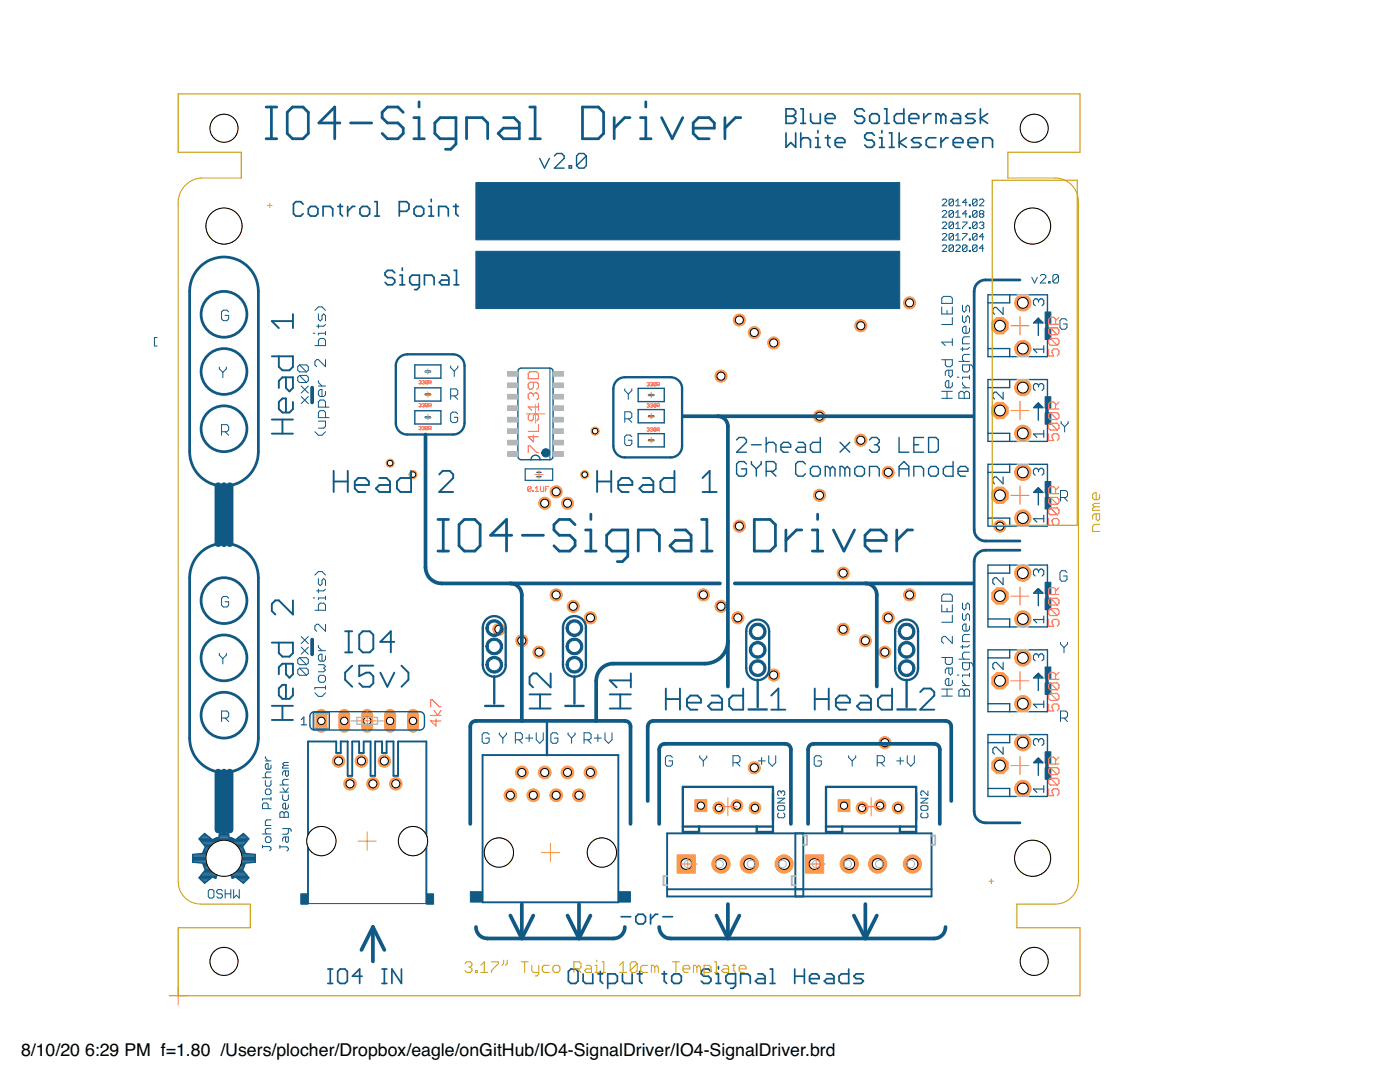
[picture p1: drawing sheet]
<svg xmlns="http://www.w3.org/2000/svg" width="279mm" height="216mm" viewBox="0 0 279 216" stroke-linecap="round" stroke-linejoin="round" font-family="sans-serif">
<defs><g id="words">
<g font-size="3.5">
<text x="4.2" y="210.7">8/10/20</text>
<text x="17" y="210.7">6:29 PM f=1.80 /Users/plocher/Dropbox/eagle/onGitHub/IO4-SignalDriver/IO4-SignalDriver.brd</text>
</g>
</g></defs>
<path d="M135.1 170.6h3.7v3.6h-3.7z" fill="#ff9849" stroke="#ff9849" stroke-width=".2"/>
<circle cx="136.9" cy="172.4" r="1.08" fill="#fff" stroke="#000" stroke-width=".2"/>
<circle cx="143.9" cy="172.4" r="1.82" fill="#ff9849" stroke="#ff9849" stroke-width=".2"/>
<circle cx="143.9" cy="172.4" r="1.08" fill="#fff" stroke="#000" stroke-width=".2"/>
<circle cx="149.5" cy="172.4" r="1.82" fill="#ff9849" stroke="#ff9849" stroke-width=".2"/>
<circle cx="149.5" cy="172.4" r="1.08" fill="#fff" stroke="#000" stroke-width=".2"/>
<circle cx="156.5" cy="172.4" r="1.82" fill="#ff9849" stroke="#ff9849" stroke-width=".2"/>
<circle cx="156.5" cy="172.4" r="1.08" fill="#fff" stroke="#000" stroke-width=".2"/>
<path d="M160.7 170.6h3.7v3.6h-3.7z" fill="#ff9849" stroke="#ff9849" stroke-width=".2"/>
<circle cx="162.6" cy="172.4" r="1.08" fill="#fff" stroke="#000" stroke-width=".2"/>
<circle cx="169.5" cy="172.4" r="1.82" fill="#ff9849" stroke="#ff9849" stroke-width=".2"/>
<circle cx="169.5" cy="172.4" r="1.08" fill="#fff" stroke="#000" stroke-width=".2"/>
<circle cx="175.2" cy="172.4" r="1.82" fill="#ff9849" stroke="#ff9849" stroke-width=".2"/>
<circle cx="175.2" cy="172.4" r="1.08" fill="#fff" stroke="#000" stroke-width=".2"/>
<circle cx="182.1" cy="172.4" r="1.82" fill="#ff9849" stroke="#ff9849" stroke-width=".2"/>
<circle cx="182.1" cy="172.4" r="1.08" fill="#fff" stroke="#000" stroke-width=".2"/>
<path d="M64.1 142.6v2.4" fill="none" stroke="#ff9849" stroke-width="2.4"/>
<circle cx="64.1" cy="143.8" r=".74" fill="#fff" stroke="#000" stroke-width=".2"/>
<path d="M68.7 142.6v2.4" fill="none" stroke="#ff9849" stroke-width="2.4"/>
<circle cx="68.7" cy="143.8" r=".74" fill="#fff" stroke="#000" stroke-width=".2"/>
<path d="M73.3 142.6v2.4" fill="none" stroke="#ff9849" stroke-width="2.4"/>
<circle cx="73.3" cy="143.8" r=".74" fill="#fff" stroke="#000" stroke-width=".2"/>
<path d="M77.9 142.6v2.4" fill="none" stroke="#ff9849" stroke-width="2.4"/>
<circle cx="77.9" cy="143.8" r=".74" fill="#fff" stroke="#000" stroke-width=".2"/>
<path d="M82.4 142.6v2.4" fill="none" stroke="#ff9849" stroke-width="2.4"/>
<circle cx="82.4" cy="143.8" r=".74" fill="#fff" stroke="#000" stroke-width=".2"/>
<circle cx="74.4" cy="156.4" r="1.25" fill="#ff9849" stroke="#ff9849" stroke-width=".2"/>
<circle cx="74.4" cy="156.4" r=".8" fill="#fff" stroke="#000" stroke-width=".2"/>
<circle cx="72.1" cy="151.8" r="1.25" fill="#ff9849" stroke="#ff9849" stroke-width=".2"/>
<circle cx="72.1" cy="151.8" r=".8" fill="#fff" stroke="#000" stroke-width=".2"/>
<circle cx="69.8" cy="156.4" r="1.25" fill="#ff9849" stroke="#ff9849" stroke-width=".2"/>
<circle cx="69.8" cy="156.4" r=".8" fill="#fff" stroke="#000" stroke-width=".2"/>
<circle cx="76.7" cy="151.8" r="1.25" fill="#ff9849" stroke="#ff9849" stroke-width=".2"/>
<circle cx="76.7" cy="151.8" r=".8" fill="#fff" stroke="#000" stroke-width=".2"/>
<circle cx="67.6" cy="151.8" r="1.25" fill="#ff9849" stroke="#ff9849" stroke-width=".2"/>
<circle cx="67.6" cy="151.8" r=".8" fill="#fff" stroke="#000" stroke-width=".2"/>
<circle cx="79" cy="156.4" r="1.25" fill="#ff9849" stroke="#ff9849" stroke-width=".2"/>
<circle cx="79" cy="156.4" r=".8" fill="#fff" stroke="#000" stroke-width=".2"/>
<circle cx="204.1" cy="114.4" r="1.63" fill="#ff9849" stroke="#ff9849" stroke-width=".2"/>
<circle cx="204.1" cy="114.4" r="1.08" fill="#fff" stroke="#000" stroke-width=".2"/>
<circle cx="204.1" cy="123.5" r="1.63" fill="#ff9849" stroke="#ff9849" stroke-width=".2"/>
<circle cx="204.1" cy="123.5" r="1.08" fill="#fff" stroke="#000" stroke-width=".2"/>
<circle cx="199.6" cy="118.9" r="1.76" fill="#ff9849" stroke="#ff9849" stroke-width=".2"/>
<circle cx="199.6" cy="118.9" r="1.08" fill="#fff" stroke="#000" stroke-width=".2"/>
<circle cx="204.1" cy="148.2" r="1.63" fill="#ff9849" stroke="#ff9849" stroke-width=".2"/>
<circle cx="204.1" cy="148.2" r="1.08" fill="#fff" stroke="#000" stroke-width=".2"/>
<circle cx="204.1" cy="157.3" r="1.63" fill="#ff9849" stroke="#ff9849" stroke-width=".2"/>
<circle cx="204.1" cy="157.3" r="1.08" fill="#fff" stroke="#000" stroke-width=".2"/>
<circle cx="199.6" cy="152.8" r="1.76" fill="#ff9849" stroke="#ff9849" stroke-width=".2"/>
<circle cx="199.6" cy="152.8" r="1.08" fill="#fff" stroke="#000" stroke-width=".2"/>
<circle cx="204.1" cy="131.3" r="1.63" fill="#ff9849" stroke="#ff9849" stroke-width=".2"/>
<circle cx="204.1" cy="131.3" r="1.08" fill="#fff" stroke="#000" stroke-width=".2"/>
<circle cx="204.1" cy="140.4" r="1.63" fill="#ff9849" stroke="#ff9849" stroke-width=".2"/>
<circle cx="204.1" cy="140.4" r="1.08" fill="#fff" stroke="#000" stroke-width=".2"/>
<circle cx="199.6" cy="135.8" r="1.76" fill="#ff9849" stroke="#ff9849" stroke-width=".2"/>
<circle cx="199.6" cy="135.8" r="1.08" fill="#fff" stroke="#000" stroke-width=".2"/>
<circle cx="204.1" cy="60.4" r="1.63" fill="#ff9849" stroke="#ff9849" stroke-width=".2"/>
<circle cx="204.1" cy="60.4" r="1.08" fill="#fff" stroke="#000" stroke-width=".2"/>
<circle cx="204.1" cy="69.6" r="1.63" fill="#ff9849" stroke="#ff9849" stroke-width=".2"/>
<circle cx="204.1" cy="69.6" r="1.08" fill="#fff" stroke="#000" stroke-width=".2"/>
<circle cx="199.6" cy="65" r="1.76" fill="#ff9849" stroke="#ff9849" stroke-width=".2"/>
<circle cx="199.6" cy="65" r="1.08" fill="#fff" stroke="#000" stroke-width=".2"/>
<circle cx="204.1" cy="94.3" r="1.63" fill="#ff9849" stroke="#ff9849" stroke-width=".2"/>
<circle cx="204.1" cy="94.3" r="1.08" fill="#fff" stroke="#000" stroke-width=".2"/>
<circle cx="204.1" cy="103.4" r="1.63" fill="#ff9849" stroke="#ff9849" stroke-width=".2"/>
<circle cx="204.1" cy="103.4" r="1.08" fill="#fff" stroke="#000" stroke-width=".2"/>
<circle cx="199.6" cy="98.8" r="1.76" fill="#ff9849" stroke="#ff9849" stroke-width=".2"/>
<circle cx="199.6" cy="98.8" r="1.08" fill="#fff" stroke="#000" stroke-width=".2"/>
<circle cx="204.1" cy="77.3" r="1.63" fill="#ff9849" stroke="#ff9849" stroke-width=".2"/>
<circle cx="204.1" cy="77.3" r="1.08" fill="#fff" stroke="#000" stroke-width=".2"/>
<circle cx="204.1" cy="86.5" r="1.63" fill="#ff9849" stroke="#ff9849" stroke-width=".2"/>
<circle cx="204.1" cy="86.5" r="1.08" fill="#fff" stroke="#000" stroke-width=".2"/>
<circle cx="199.6" cy="81.9" r="1.76" fill="#ff9849" stroke="#ff9849" stroke-width=".2"/>
<circle cx="199.6" cy="81.9" r="1.08" fill="#fff" stroke="#000" stroke-width=".2"/>
<circle cx="108.7" cy="154.1" r="1.27" fill="#ff9849" stroke="#ff9849" stroke-width=".2"/>
<circle cx="108.7" cy="154.1" r=".8" fill="#fff" stroke="#000" stroke-width=".2"/>
<circle cx="106.4" cy="158.7" r="1.27" fill="#ff9849" stroke="#ff9849" stroke-width=".2"/>
<circle cx="106.4" cy="158.7" r=".8" fill="#fff" stroke="#000" stroke-width=".2"/>
<circle cx="104.1" cy="154.1" r="1.27" fill="#ff9849" stroke="#ff9849" stroke-width=".2"/>
<circle cx="104.1" cy="154.1" r=".8" fill="#fff" stroke="#000" stroke-width=".2"/>
<circle cx="111" cy="158.7" r="1.27" fill="#ff9849" stroke="#ff9849" stroke-width=".2"/>
<circle cx="111" cy="158.7" r=".8" fill="#fff" stroke="#000" stroke-width=".2"/>
<circle cx="101.9" cy="158.7" r="1.27" fill="#ff9849" stroke="#ff9849" stroke-width=".2"/>
<circle cx="101.9" cy="158.7" r=".8" fill="#fff" stroke="#000" stroke-width=".2"/>
<circle cx="113.3" cy="154.1" r="1.27" fill="#ff9849" stroke="#ff9849" stroke-width=".2"/>
<circle cx="113.3" cy="154.1" r=".8" fill="#fff" stroke="#000" stroke-width=".2"/>
<circle cx="115.5" cy="158.7" r="1.27" fill="#ff9849" stroke="#ff9849" stroke-width=".2"/>
<circle cx="115.5" cy="158.7" r=".8" fill="#fff" stroke="#000" stroke-width=".2"/>
<circle cx="117.8" cy="154.1" r="1.27" fill="#ff9849" stroke="#ff9849" stroke-width=".2"/>
<circle cx="117.8" cy="154.1" r=".8" fill="#fff" stroke="#000" stroke-width=".2"/>
<path d="M167.3 159.6h2.3v2.3h-2.3z" fill="#ff9849" stroke="#ff9849" stroke-width=".2"/>
<circle cx="168.4" cy="160.8" r=".72" fill="#fff" stroke="#000" stroke-width=".2"/>
<circle cx="172" cy="161.2" r="1.19" fill="#ff9849" stroke="#ff9849" stroke-width=".2"/>
<circle cx="172" cy="161.2" r=".72" fill="#fff" stroke="#000" stroke-width=".2"/>
<circle cx="175.6" cy="160.8" r="1.19" fill="#ff9849" stroke="#ff9849" stroke-width=".2"/>
<circle cx="175.6" cy="160.8" r=".72" fill="#fff" stroke="#000" stroke-width=".2"/>
<circle cx="179.2" cy="161.2" r="1.19" fill="#ff9849" stroke="#ff9849" stroke-width=".2"/>
<circle cx="179.2" cy="161.2" r=".72" fill="#fff" stroke="#000" stroke-width=".2"/>
<path d="M138.7 159.6h2.4v2.3h-2.4z" fill="#ff9849" stroke="#ff9849" stroke-width=".2"/>
<circle cx="139.9" cy="160.8" r=".72" fill="#fff" stroke="#000" stroke-width=".2"/>
<circle cx="143.5" cy="161.2" r="1.19" fill="#ff9849" stroke="#ff9849" stroke-width=".2"/>
<circle cx="143.5" cy="161.2" r=".72" fill="#fff" stroke="#000" stroke-width=".2"/>
<circle cx="147.1" cy="160.8" r="1.19" fill="#ff9849" stroke="#ff9849" stroke-width=".2"/>
<circle cx="147.1" cy="160.8" r=".72" fill="#fff" stroke="#000" stroke-width=".2"/>
<circle cx="150.7" cy="161.2" r="1.19" fill="#ff9849" stroke="#ff9849" stroke-width=".2"/>
<circle cx="150.7" cy="161.2" r=".72" fill="#fff" stroke="#000" stroke-width=".2"/>
<circle cx="108.7" cy="100.4" r="1.21" fill="#ff9849" stroke="#ff9849" stroke-width=".2"/>
<circle cx="108.7" cy="100.4" r=".8" fill="#fff" stroke="#000" stroke-width=".2"/>
<circle cx="111" cy="98.1" r="1.21" fill="#ff9849" stroke="#ff9849" stroke-width=".2"/>
<circle cx="111" cy="98.1" r=".8" fill="#fff" stroke="#000" stroke-width=".2"/>
<circle cx="113.3" cy="100.4" r="1.21" fill="#ff9849" stroke="#ff9849" stroke-width=".2"/>
<circle cx="113.3" cy="100.4" r=".8" fill="#fff" stroke="#000" stroke-width=".2"/>
<circle cx="82.4" cy="94.7" r=".8" fill="#ff9849" stroke="#ff9849" stroke-width=".2"/>
<circle cx="82.4" cy="94.7" r=".55" fill="#fff" stroke="#000" stroke-width=".2"/>
<circle cx="116.7" cy="94.7" r=".8" fill="#ff9849" stroke="#ff9849" stroke-width=".2"/>
<circle cx="116.7" cy="94.7" r=".55" fill="#fff" stroke="#000" stroke-width=".2"/>
<circle cx="118.8" cy="86" r=".8" fill="#ff9849" stroke="#ff9849" stroke-width=".2"/>
<circle cx="118.8" cy="86" r=".55" fill="#fff" stroke="#000" stroke-width=".2"/>
<circle cx="77.9" cy="92.4" r=".8" fill="#ff9849" stroke="#ff9849" stroke-width=".2"/>
<circle cx="77.9" cy="92.4" r=".55" fill="#fff" stroke="#000" stroke-width=".2"/>
<circle cx="99.6" cy="125.6" r="1.21" fill="#ff9849" stroke="#ff9849" stroke-width=".2"/>
<circle cx="99.6" cy="125.6" r=".8" fill="#fff" stroke="#000" stroke-width=".2"/>
<circle cx="168.3" cy="125.6" r="1.21" fill="#ff9849" stroke="#ff9849" stroke-width=".2"/>
<circle cx="168.3" cy="125.6" r=".8" fill="#fff" stroke="#000" stroke-width=".2"/>
<circle cx="168.3" cy="114.4" r="1.21" fill="#ff9849" stroke="#ff9849" stroke-width=".2"/>
<circle cx="168.3" cy="114.4" r=".8" fill="#fff" stroke="#000" stroke-width=".2"/>
<circle cx="107.6" cy="130.1" r="1.21" fill="#ff9849" stroke="#ff9849" stroke-width=".2"/>
<circle cx="107.6" cy="130.1" r=".8" fill="#fff" stroke="#000" stroke-width=".2"/>
<circle cx="176.6" cy="130.1" r="1.21" fill="#ff9849" stroke="#ff9849" stroke-width=".2"/>
<circle cx="176.6" cy="130.1" r=".8" fill="#fff" stroke="#000" stroke-width=".2"/>
<circle cx="176.6" cy="148.2" r="1.21" fill="#ff9849" stroke="#ff9849" stroke-width=".2"/>
<circle cx="176.6" cy="148.2" r=".8" fill="#fff" stroke="#000" stroke-width=".2"/>
<circle cx="154.4" cy="134.7" r="1.21" fill="#ff9849" stroke="#ff9849" stroke-width=".2"/>
<circle cx="154.4" cy="134.7" r=".8" fill="#fff" stroke="#000" stroke-width=".2"/>
<circle cx="154.4" cy="68.4" r="1.21" fill="#ff9849" stroke="#ff9849" stroke-width=".2"/>
<circle cx="154.4" cy="68.4" r=".8" fill="#fff" stroke="#000" stroke-width=".2"/>
<circle cx="147.6" cy="105" r="1.21" fill="#ff9849" stroke="#ff9849" stroke-width=".2"/>
<circle cx="147.6" cy="105" r=".8" fill="#fff" stroke="#000" stroke-width=".2"/>
<circle cx="147.6" cy="63.9" r="1.21" fill="#ff9849" stroke="#ff9849" stroke-width=".2"/>
<circle cx="147.6" cy="63.9" r=".8" fill="#fff" stroke="#000" stroke-width=".2"/>
<circle cx="199.6" cy="105" r="1.21" fill="#ff9849" stroke="#ff9849" stroke-width=".2"/>
<circle cx="199.6" cy="105" r=".8" fill="#fff" stroke="#000" stroke-width=".2"/>
<circle cx="104.1" cy="127.8" r="1.21" fill="#ff9849" stroke="#ff9849" stroke-width=".2"/>
<circle cx="104.1" cy="127.8" r=".8" fill="#fff" stroke="#000" stroke-width=".2"/>
<circle cx="172.7" cy="127.8" r="1.21" fill="#ff9849" stroke="#ff9849" stroke-width=".2"/>
<circle cx="172.7" cy="127.8" r=".8" fill="#fff" stroke="#000" stroke-width=".2"/>
<circle cx="150.5" cy="153.2" r="1.21" fill="#ff9849" stroke="#ff9849" stroke-width=".2"/>
<circle cx="150.5" cy="153.2" r=".8" fill="#fff" stroke="#000" stroke-width=".2"/>
<circle cx="150.5" cy="66.4" r="1.21" fill="#ff9849" stroke="#ff9849" stroke-width=".2"/>
<circle cx="150.5" cy="66.4" r=".8" fill="#fff" stroke="#000" stroke-width=".2"/>
<circle cx="111" cy="118.7" r="1.21" fill="#ff9849" stroke="#ff9849" stroke-width=".2"/>
<circle cx="111" cy="118.7" r=".8" fill="#fff" stroke="#000" stroke-width=".2"/>
<circle cx="140.4" cy="118.7" r="1.21" fill="#ff9849" stroke="#ff9849" stroke-width=".2"/>
<circle cx="140.4" cy="118.7" r=".8" fill="#fff" stroke="#000" stroke-width=".2"/>
<circle cx="181.5" cy="60.4" r="1.21" fill="#ff9849" stroke="#ff9849" stroke-width=".2"/>
<circle cx="181.5" cy="60.4" r=".8" fill="#fff" stroke="#000" stroke-width=".2"/>
<circle cx="181.5" cy="118.7" r="1.21" fill="#ff9849" stroke="#ff9849" stroke-width=".2"/>
<circle cx="181.5" cy="118.7" r=".8" fill="#fff" stroke="#000" stroke-width=".2"/>
<circle cx="147.3" cy="123.3" r="1.21" fill="#ff9849" stroke="#ff9849" stroke-width=".2"/>
<circle cx="147.3" cy="123.3" r=".8" fill="#fff" stroke="#000" stroke-width=".2"/>
<circle cx="117.8" cy="123.3" r="1.21" fill="#ff9849" stroke="#ff9849" stroke-width=".2"/>
<circle cx="117.8" cy="123.3" r=".8" fill="#fff" stroke="#000" stroke-width=".2"/>
<circle cx="177.3" cy="94.3" r="1.21" fill="#ff9849" stroke="#ff9849" stroke-width=".2"/>
<circle cx="177.3" cy="94.3" r=".8" fill="#fff" stroke="#000" stroke-width=".2"/>
<circle cx="177.3" cy="123.3" r="1.21" fill="#ff9849" stroke="#ff9849" stroke-width=".2"/>
<circle cx="177.3" cy="123.3" r=".8" fill="#fff" stroke="#000" stroke-width=".2"/>
<circle cx="171.8" cy="87.8" r="1.21" fill="#ff9849" stroke="#ff9849" stroke-width=".2"/>
<circle cx="171.8" cy="87.8" r=".8" fill="#fff" stroke="#000" stroke-width=".2"/>
<circle cx="171.8" cy="65" r="1.21" fill="#ff9849" stroke="#ff9849" stroke-width=".2"/>
<circle cx="171.8" cy="65" r=".8" fill="#fff" stroke="#000" stroke-width=".2"/>
<circle cx="114.4" cy="121" r="1.21" fill="#ff9849" stroke="#ff9849" stroke-width=".2"/>
<circle cx="114.4" cy="121" r=".8" fill="#fff" stroke="#000" stroke-width=".2"/>
<circle cx="143.9" cy="121" r="1.21" fill="#ff9849" stroke="#ff9849" stroke-width=".2"/>
<circle cx="143.9" cy="121" r=".8" fill="#fff" stroke="#000" stroke-width=".2"/>
<circle cx="143.9" cy="75.1" r="1.21" fill="#ff9849" stroke="#ff9849" stroke-width=".2"/>
<circle cx="143.9" cy="75.1" r=".8" fill="#fff" stroke="#000" stroke-width=".2"/>
<circle cx="163.6" cy="83.1" r="1.21" fill="#ff9849" stroke="#ff9849" stroke-width=".2"/>
<circle cx="163.6" cy="83.1" r=".8" fill="#fff" stroke="#000" stroke-width=".2"/>
<circle cx="163.6" cy="98.8" r="1.21" fill="#ff9849" stroke="#ff9849" stroke-width=".2"/>
<circle cx="163.6" cy="98.8" r=".8" fill="#fff" stroke="#000" stroke-width=".2"/>
<g fill="none" stroke="#0f5984" stroke-width=".55">
<path d="M53.1 27.7h2.1M53.1 21.4h2.1M54.2 21.4v6.3M57.3 22.4l1.1-1h2.1l1 1v4.2l-1 1.1h-2.1l-1.1-1.1zM67.8 24.5h-4.2l3.2-3.1v6.3M70 24.5h4.2M80.5 22.4l-1.1-1h-2.1l-1 1v1.1l1 1h2.1l1.1 1.1v1l-1.1 1.1h-2.1l-1-1.1M82.6 27.7h2.1M82.6 23.5h1v4.2M83.6 20.3v1.1M91 27.7h-3.2l-1-1.1v-2.1l1-1h3.2v5.2l-1 1.1h-1.1M93.1 27.7v-4.2h3.2l1 1v3.2"/>
<path d="M100.5 23.5h2.1l1 1v3.2h-3.1l-1.1-1.1 1.1-1h3.1M105.7 27.7h2.1M105.7 21.4h1.1v6.3M116.2 21.4h3.2l1.1 1v4.2l-1.1 1.1h-3.2zM122.6 23.5v4.2M125.7 23.5h-1l-2.1 2.1M127.8 27.7h2.1M127.8 23.5h1.1v4.2M128.9 20.3v1.1M132 23.5l2.2 4.2 2-4.2M138.3 25.6h4.3v-1.1l-1.1-1h-2.1l-1.1 1v2.1l1.1 1.1h2.1M144.7 23.5v4.2"/>
<path d="M147.8 23.5h-1l-2.1 2.1M39.7 53.4a6.9 6.9 0 0 1 7.5-1.6 6.9 6.9 0 0 1 4.4 6.3v32a6.9 6.9 0 0 1-6.9 6.9 6.9 6.9 0 0 1-6.9-6.9v-32a6.8 6.8 0 0 1 1.9-4.7zM203.6 55.9h-6.9a2.29 2.29 0 0 0-2.3 2.2v47.6a2.26 2.26 0 0 0 2.3 2.2h6.9M39.7 110.6a6.9 6.9 0 0 1 7.5-1.7 6.9 6.9 0 0 1 4.4 6.4v32a6.9 6.9 0 0 1-6.9 6.8 6.9 6.9 0 0 1-6.9-6.8v-32a6.9 6.9 0 0 1 1.9-4.7zM87.4 110h2.1M87.4 103.7h2.1M88.5 103.7v6.3M91.6 104.7l1.1-1h2.1l1 1v4.2l-1 1.1h-2.1l-1.1-1.1zM102.1 106.8h-4.2l3.2-3.1v6.3M104.2 106.8h4.3M114.8 104.7l-1.1-1h-2.1l-1 1v1l1 1.1h2.1l1.1 1v1.1l-1.1 1.1h-2.1l-1-1.1M116.9 110h2.1"/>
<path d="M116.9 105.7h1v4.3M117.9 102.6v1.1M125.3 110h-3.2l-1-1.1v-2.1l1-1.1h3.2v5.3l-1.1 1.1h-1M127.4 110v-4.3h3.2l1 1.1v3.2M134.7 105.7h2.2l1 1.1v3.2h-3.2l-1-1.1 1-1.1h3.2M140 110h2.1M140 103.7h1.1v6.3M150.5 103.7h3.2l1 1v4.2l-1 1.1h-3.2zM156.8 105.7v4.3M160 105.7h-1l-2.2 2.1M162.1 110h2.1M162.1 105.7h1.1v4.3"/>
<path d="M163.2 102.6v1.1M166.3 105.7l2.1 4.3 2.1-4.3M172.6 107.8h4.2v-1l-1-1.1h-2.1l-1.1 1.1v2.1l1.1 1.1h2.1M179 105.7v4.3M182.1 105.7h-1l-2.1 2.1M203.6 109.8h-6.9a2.29 2.29 0 0 0-2.3 2.3v49.8a2.29 2.29 0 0 0 2.3 2.3h6.9"/>
<circle cx="44.7" cy="62.7" r="4.6"/>
<circle cx="44.7" cy="74.1" r="4.6"/>
<circle cx="44.7" cy="85.6" r="4.6"/>
<circle cx="44.7" cy="119.8" r="4.6"/>
<circle cx="44.7" cy="131.3" r="4.6"/>
<circle cx="44.7" cy="142.7" r="4.6"/>
</g>
<g fill="none" stroke="#0f5984" stroke-width=".2">
<path d="M188 39.9l.3-.2h.4l.2 .2v.3l-.9 .9h.9M190.3 39.9v.9l-.2 .3h-.5l-.2-.3M190.3 39.9l-.2-.2h-.5l-.2 .2v.9M190.3 39.9l-.9 .9M195 39.9v.9l-.2 .3h-.5l-.2-.3M195 39.9l-.2-.2h-.5l-.2 .2v.9M195 39.9l-.9 .9M195.5 39.9l.2-.2h.4l.2 .2v.3l-.8 .9h.8M188 42.2l.3-.2h.4l.2 .2v.3l-.9 .8h.9M188 44.5l.3-.2h.4l.2 .2v.2l-.9 .9h.9M188 46.8l.3-.2h.4l.2 .2v.2l-.9 .9h.9M188 49.1l.3-.2h.4l.2 .2v.2l-.9 .9h.9"/>
<path d="M188.3 59.1h1.4l.4 .4v1h-2.2v-1zM190.3 42.2l-.2-.2h-.5l-.2 .2v.9M190.3 44.5l-.2-.2h-.5l-.2 .2v.9M190.3 46.8l-.2-.2h-.5l-.2 .2v.9M190.3 49.1l-.2-.2h-.5l-.2 .2v.9M190.3 42.2v.9l-.2 .2h-.5l-.2-.2M190.3 44.5v.9l-.2 .2h-.5l-.2-.2M190.3 46.8v.9l-.2 .2h-.5l-.2-.2M190.3 49.1v.9l-.2 .2h-.5l-.2-.2M190.3 42.2l-.9 .9M190.3 44.5l-.9 .9M190.3 46.8l-.9 .9"/>
<path d="M190.3 49.1l-.9 .9M190.7 41.1h.9M190.7 40.2l.5-.5v1.4M190.7 42.5l.5-.5v1.3M190.7 44.7l.5-.4v1.3M190.7 47l.5-.4v1.3M190.7 43.3h.9M190.7 45.6h.9M190.7 47.9h.9M190.7 49.1l.3-.2h.4l.2 .2v.2l-.9 .9h.9M192.1 44.3h.9v.2l-.9 .9v.2M192.1 46.6h.9v.2l-.9 .9v.2"/>
<path d="M193 40.4h-.9l.6-.7v1.4M193 42.7h-.9l.6-.7v1.3M193 49.1v.9l-.3 .2h-.4l-.2-.2M193 49.1l-.3-.2h-.4l-.2 .2v.9M193 49.1l-.9 .9M193.4 40.8h.3v.3h-.3zM193.4 43.1h.3v.2h-.3zM193.4 45.4h.3v.2h-.3zM193.4 47.7h.3v.2h-.3zM193.4 50h.3v.2h-.3zM195 42.2l-.2-.2h-.5l-.2 .2v.9M195 44.5l-.2-.2h-.5l-.2 .2v.9"/>
<path d="M195 46.8l-.2-.2h-.5l-.2 .2v.9M195 49.1l-.2-.2h-.5l-.2 .2v.9M195 42.2v.9l-.2 .2h-.5l-.2-.2M195 44.5v.9l-.2 .2h-.5l-.2-.2M195 46.8v.9l-.2 .2h-.5l-.2-.2M195 49.1v.9l-.2 .2h-.5l-.2-.2M195 42.2l-.9 .9M195 44.5l-.9 .9M195 46.8l-.9 .9M195 49.1l-.9 .9M195.5 44.5l.2-.2h.4l.2 .2v.2l-.2 .3M195.7 42.7l-.2-.2v-.3l.2-.2h.4l.2 .2v.3l-.2 .2"/>
<path d="M195.7 42.7l-.2 .2 .2 .4h.4l.2-.2-.2-.4M195.7 42.7h.4M195.9 45h.2M196.1 45l.2 .2v.2l-.2 .2h-.4l-.2-.2M196.3 47.2h-.8l.6-.6v1.3M196.3 49.5h-.8l.6-.6v1.3M205.9 55.3l.6 1.2 .5-1.2M207.6 55.1l.3-.3h.5l.3 .3v.2l-1.1 1.2h1.1M209.3 56.2h.3v.3h-.3zM211.2 55.1v1.1l-.2 .3h-.6l-.3-.3M211.2 55.1l-.2-.3h-.6l-.3 .3v1.1M211.2 55.1l-1.1 1.1"/>
<path d="M31.4 67.4h-.6v1.6h.6M43.8 73.2v.4l.7 .7M44.5 74.3v1.1M45.2 73.2v.4l-.7 .7M45.6 62.2l-.3-.3h-.7l-.4 .3v1.4l.4 .4h.7l.3-.4v-.7h-.7M59.8 72.8h1.4l.3 .4v.7l-.3 .3M59.8 72.8l-.4 .4v.7l.4 .3h1.4M59.8 74.9l-.4 .4v.7l.4 .3h1.4M59.8 74.9h1.4l.3 .4v.7l-.3 .3M59.8 74.9l1.4 1.4M59.8 72.8l1.4 1.4M60.1 79.1l1.4 1.4"/>
<path d="M60.1 77l1.4 1.4M61.5 79.1l-1.4 1.4M61.5 77l-1.4 1.4M62.5 66.5h.3M62.8 69h2.2v-1.1l-.4-.4h-.7l-.4 .4v1.1M62.8 61.9l.7-.7h.8l.7 .7M63.5 62.6v1.1l.4 .4 .4-.4v-.7l.3-.4 .4 .4v1.1M63.5 64.7v.7M63.5 76v.3l.8 .7M63.5 77h1.5M65 71.8v1.4l-1.5-1.4h-.3l-.4 .3v.7l.4 .4M65 66.1v.7"/>
<path d="M65 78.1v.7l-.4 .3h-.7l-.4-.3v-.7l.4-.4h.4v1.4M65 66.5h-1.5v.3M65 64.7l-.4 .4h-1.4M89.9 73v.4l.8 .7M89.9 79h1.1l.4-.3v-.8l-.4-.3h-1.1v2.1M90.6 79l.8 .7M90.7 74.1v1M91.4 73v.4l-.7 .7M109.7 73.4v18.3M124.7 77.6v.3l.7 .7M125.4 78.6v1.1M126.1 77.6v.3l-.7 .7"/>
<path d="M187.9 79.5h2.2M187.9 78.1h2.2M187.9 61.2v1.5h2.2v-1.5M187.9 71.8h2.2v1l-.4 .4h-.7l-.3-.4v-1M189 62v.7M189 78.1v1.4M189.4 73.9v1l.3 .4 .4-.4v-1h-1.1l-.3 .3v.7M190.1 63.4v1.3h-2.2M190.1 67.6v1.4M190.1 76.3v.7l-.4 .4h-.7l-.3-.4v-.7l.3-.3h.4v1.4M190.1 68.3h-2.2l.8 .7M191 75.3h.4"/>
<path d="M191.4 78.4l.3-.3h.4l.3 .3 .4-.3h.3l.4 .3v1.1h-2.1zM191.4 72.1h2.1M192.1 60.9v1.1l.3 .3 .4-.3v-.8l.3-.3 .4 .3v1.1M192.1 63v1.1l.3 .3 .4-.3v-.7l.3-.4 .4 .4v1M192.1 69.3v.7M192.1 76.3v.4l.7 .7M192.1 77.4h1.4M192.4 78.4v1.1M193.5 72.8v1.1l-.4 .3h-.7l-.3-.3v-1.1h1.7l.4 .4v.3M193.5 65.4v.7l-.4 .4h-.7l-.3-.4v-.7l.3-.3h.4v1.4M193.5 67.2h-1.1l-.3 .4v1h1.4M193.5 70.7h-1.1l-.3 .4v.7l.3 .3"/>
<path d="M193.5 75.3h-1.4v.3M193.5 74.9v.7M193.5 69.3l-.4 .4h-1.4M212.9 63.9l-.3-.3h-.7l-.4 .3v1.4l.4 .4h.7l.3-.4v-.7h-.7M44.2 86.1h1.1l.3-.3v-.7l-.3-.4h-1.1v2.1M44.9 86.1l.7 .7M62.8 86.1l.7 .7h.8l.7-.7M63.5 84h1.5v1.1l-.4 .3h-1.1M65 81.2v-1l-.4-.4h-.7l-.4 .4v1h2.2M65 83.3v-1l-.4-.4h-.7l-.4 .4v1h2.2M91.3 82.6l-.3-.4h-.7l-.4 .4v1.4l.4 .3h.7l.3-.3v-.7h-.7M124.7 83.6h1l.4-.4v-.7l-.4-.3h-1v2.1"/>
<path d="M125.4 83.6l.7 .7M126.1 87.1l-.4-.3h-.7l-.3 .3v1.4l.3 .4h.7l.4-.4v-.7h-.7M211.6 99.3h1.1l.3-.4v-.7l-.3-.3h-1.1v2.1M211.8 84.1v.4l.7 .7M212.3 99.3l.7 .7M212.5 85.2v1M213.2 84.1v.4l-.7 .7M45.6 119.4l-.3-.4h-.7l-.4 .4v1.4l.4 .3h.7l.3-.3v-.7h-.7M62.5 119.3h.3M62.8 114.7l.7-.7h.8l.7 .7M63.5 115.4v1.1l.4 .4 .4-.4v-.7l.3-.4 .4 .4v1.1M63.5 117.6v.7"/>
<path d="M65 119v.7M65 119.3h-1.5v.4M65 117.6l-.4 .3h-1.4M188.3 118.6h1.4l.4 .3v1.1h-2.2v-1.1zM212.9 114.2l-.3-.3h-.7l-.4 .3v1.4l.4 .4h.7l.3-.4v-.7h-.7M43.8 130.4v.3l.7 .7M44.5 131.4v1.1M45.2 130.4v.3l-.7 .7M59.8 133.3l-.4 .4v.7l.4 .3h1.4M59.8 131.2l-.4 .4v.7l.4 .3h1.4M59.8 133.3h1.4l.3 .4v.7l-.3 .3M59.8 131.2h1.4l.3 .4v.7l-.3 .3"/>
<path d="M59.8 133.3l1.4 1.4M59.8 131.2l1.4 1.4M60.1 129.1l1.4 1.4M60.1 127l1.4 1.4M61.5 129.1l-1.4 1.4M61.5 127l-1.4 1.4M62.8 138.2l.7 .8h.8l.7-.8M62.8 121.8h2.2v-1.1l-.4-.3h-.7l-.4 .3v1.1M63.5 135.1l.4-.4h.7l.4 .4v.7l-.4 .3h-.7l-.4-.3zM63.5 132.6h1.1l.4 .4-.4 .3 .4 .4-.4 .3h-1.1M63.5 128.8v.3l.8 .7M63.5 129.8h1.5"/>
<path d="M65 124.6v1.4l-1.5-1.4h-.3l-.4 .3v.7l.4 .4M65 137.2h-2.2v.3M65 130.9v.7l-.4 .3h-.7l-.4-.3v-.7l.4-.4h.4v1.4M65 136.8v.7M187.9 120.7v1.4h2.2v-1.4M187.9 131.2h2.2v1l-.4 .4h-.7l-.3-.4v-1M187.9 138.9h2.2M187.9 137.5h2.2M189 121.4v.7M189 137.5v1.4M189.4 133.3v1l.3 .4 .4-.4v-1h-1.1l-.3 .3v.7M190.1 122.8v1.4h-2.2"/>
<path d="M190.1 127v1.4l-1.4-1.4h-.4l-.4 .3v.7l.4 .4M190.1 135.7v.7l-.4 .4h-.7l-.3-.4v-.7l.3-.3h.4v1.4M191 134.7h.4M191.4 137.9l.3-.4h.4l.3 .4 .4-.4h.3l.4 .4v1h-2.1zM191.4 131.5h2.1M192.1 120.3v1.1l.3 .3 .4-.3v-.7l.3-.4 .4 .4v1M192.1 122.4v1.1l.3 .3 .4-.3v-.7l.3-.4 .4 .4v1M192.1 128.7v.7M192.1 135.7v.4l.7 .7M192.1 136.8h1.4M192.4 137.9v1M193.5 124.9v.7l-.4 .3h-.7l-.3-.3v-.7l.3-.4h.4v1.4"/>
<path d="M193.5 126.6h-1.1l-.3 .4v1h1.4M193.5 130.1h-1.1l-.3 .4v.7l.3 .3M193.5 132.2v1.1l-.4 .3h-.7l-.3-.3v-1.1h1.7l.4 .4v.3M193.5 134.7h-1.4v.3M193.5 134.3v.7M193.5 128.7l-.4 .4h-1.4M211.6 128.2v.3l.7 .7M212.3 129.2v1.1M213 128.2v.3l-.7 .7M44.2 143.3h1.1l.3-.4v-.7l-.3-.3h-1.1v2.1M44.9 143.3l.7 .7M52.4 155.2h1.7"/>
<path d="M53 155.7v.9l.2 .3h.6l.3-.3v-.9M53 157.7l.2-.3h.6l.3 .3v.6l-.3 .3h-.6l-.2-.3zM53 151v.3l.5 .5M53 151.8h1.1M54.1 152.7v.5l-.3 .3h-.6l-.2-.3v-.5l.2-.3h.3v1.1M54.1 159.1v.6M54.1 159.4h-1.7v.3M54.1 154.1h-.9l-.2 .2v.6l.2 .3M55.9 158.1h1.7M55.9 156.6h1.7M56.4 158.6v.8l.3 .3h.6l.3-.3v-.8M56.4 157.2l.6 .9 .6-.9"/>
<path d="M56.7 152.7l-.3 .3v.3h1.2M56.7 152.7h.9M57 153.8v.9l.3 .3 .3-.3v-.9h-.9l-.3 .3v.6M57.6 155.5h-.9l-.3 .3v.6l.3 .2M57.6 152.1h-.9l-.3 .3 .3 .3M97.6 146.6l-.3-.4h-.7l-.4 .4v1.4l.4 .3h.7l.3-.3v-.7h-.7M99.7 146.2v.4l.7 .7M100.4 147.3v1M101 146.2v.4l-.6 .7M102.8 147.6h1.1l.3-.3v-.7l-.3-.4h-1.1v2.1M103.5 147.6l.7 .7M104.9 147.3h1.4"/>
<path d="M105.6 146.6v1.4M107 146.2v1.4l.7 .7 .7-.7v-1.4M111.3 146.6l-.3-.4h-.7l-.4 .4v1.4l.4 .3h.7l.3-.3v-.7h-.7M113.4 146.2v.4l.7 .7M114.1 147.3v1M114.8 146.2v.4l-.7 .7M116.6 147.6h1l.4-.3v-.7l-.4-.4h-1v2.1M117.3 147.6l.7 .7M118.6 147.3h1.4M119.3 146.6v1.4M120.7 146.2v1.4l.7 .7 .7-.7v-1.4M134.2 151.1l-.4-.3h-.7l-.3 .3v1.4l.3 .4h.7l.4-.4v-.7h-.7"/>
<path d="M139.7 150.8v.3l.7 .7M140.4 151.8v1.1M141.1 150.8v.3l-.7 .7M146.3 152.2h1l.4-.4v-.7l-.4-.3h-1v2.1M147 152.2l.7 .7M151.3 151.8h1.4M152 151.1v1.4M153.4 150.8v1.4l.7 .7 .7-.7v-1.4M155.2 159.3h1.4l-1.4 .9h1.4M155.9 158.1l-.2-.3h-.3l-.2 .3v.4l.2 .2M155.9 158.1l.2-.3h.3l.2 .3v.4l-.2 .2M155.9 158.1v.2"/>
<path d="M163.9 151.1l-.3-.3h-.7l-.4 .3v1.4l.4 .4h.7l.3-.4v-.7h-.7M169.4 150.8v.3l.7 .7M170.1 151.8v1.1M170.8 150.8v.3l-.7 .7M175.1 152.2h1l.4-.4v-.7l-.4-.3h-1v2.1M175.8 152.2l.7 .7M179 151.8h1.4M179.7 151.1v1.4M181.1 150.8v1.4l.7 .7 .7-.7v-1.4M183.8 159.3h1.4l-1.4 .9h1.4M185.2 157.8v.9l-1-.9h-.2l-.2 .3v.4l.2 .2M211.6 143.3h1.1l.3-.4v-.7l-.3-.3h-1.1v2.1"/>
<path d="M212.3 143.3l.7 .7M41.8 177.5h.6l.3 .3v1.1l-.3 .3h-.6l-.2-.3v-1.1zM44.4 177.8l-.3-.3h-.6l-.2 .3v.3l.2 .3h.6l.3 .2v.3l-.3 .3h-.6l-.2-.3M44.9 178.4h1.2M44.9 177.5v1.7M46.1 177.5v1.7M46.6 177.5v1.7l.6-.6 .6 .6v-1.7M52.4 168.9h1.4l.3 .3v.3l-.3 .3M52.4 168.7v.5M52.4 166.4h1.7M53.2 167h.6l.3 .3v.5l-.3 .3h-.6l-.2-.3v-.5zM53.5 161.4v-.9l-.3-.3h-.5l-.3 .3v.9h1.7"/>
<path d="M54.1 163.6h-.9l-.2 .3v.8h1.1M54.1 165.3h-.9l-.2 .3v.5l.2 .3M55.9 169h1.4l.3 .3v.2l-.3 .3M55.9 162.2l.2-.2h.3l.3 .2 .3-.2h.3l.3 .2v.9h-1.7zM55.9 168.7v.6M56.4 165.3h1.4l.3 .3v.3M56.7 162.2v.9M57 167v.9l.3 .2 .3-.2v-.9h-.9l-.3 .3v.6M57.6 160.6v.5l-.3 .3h-.6l-.3-.3v-.5l.3-.3h.3v1.1M57.6 165.3v.9l-.3 .3h-.9M155.2 161l.2-.2h1l.2 .2v.5l-.2 .2h-1l-.2-.2zM155.4 162.2l-.2 .3v.4l.2 .3h1l.2-.3v-.4l-.2-.3"/>
<path d="M184 162.2l-.2 .3v.4l.2 .3h1l.2-.3v-.4l-.2-.3M184 160.8h1l.2 .2v.5l-.2 .2h-1l-.2-.2v-.5zM61.5 180.3h23.6"/>
</g>
<g fill="none" stroke="#0f5984" stroke-width=".74">
<path d="M62.3 77.3v3M84.9 86.7v26.5a3.2 3.2 0 0 0 3.2 3.2h55.6M136.4 83.1h57.8M143.2 83.1a2.01 2.01 0 0 1 2.1 2v51.9M101.9 116.4a2.29 2.29 0 0 1 2.2 2.3v25.1M146.6 116.4h47.6M172.7 116.4a2.26 2.26 0 0 1 2.3 2.3v18.3M62.3 127.6v3M145.3 127.8a4.6 4.6 0 0 1-4.6 4.6h-18.3a3.4 3.4 0 0 0-3.4 3.4v8M129.3 159.8v-14.8l.1-.5 .3-.4 .7-.3 58.6 .1 .6 .4 .2 .7v14.8M93.9 164.4v-19.4l.1-.5 .3-.4 .7-.3h29.7l.7 .3 .3 .4 .1 .5v19.4M131.6 164.4v-14.8l.1-.5 .3-.4 .7-.3h24l.7 .3 .3 .4 .1 .5v14.8"/>
<path d="M161.3 164.4v-14.8l.4-.9 .7-.3h24l.7 .3 .4 .4 .1 .5v14.8M74.4 185l-2.3 4.5M74.4 185l2.3 4.5M74.4 185v6.8M95 185a2.26 2.26 0 0 0 2.3 2.3h25.1a2.26 2.26 0 0 0 2.3-2.3M101.9 182.7l2.2 4.6M104.1 180.4v6.9M106.4 182.7l-2.3 4.6M113.3 182.7l2.2 4.6M115.5 180.4v6.9M117.8 182.7l-2.3 4.6M131.6 185a2.3 2.3 0 0 0 2.2 2.3h52.6a2.29 2.29 0 0 0 2.3-2.3"/>
<path d="M143 182.7l2.3 4.6M145.3 180.4v6.9M147.6 182.7l-2.3 4.6M170.4 182.7l2.3 4.6M172.7 180.4v6.9M175 182.7l-2.3 4.6"/>
</g>
<g fill="none" stroke="#0f5984" stroke-width=".38">
<path d="M54.3 71.1h4.2v2.1l-.7 .7h-1.4l-.8-.7v-2.1M57.1 75.3v2.1l.7 .7 .7-.7v-2.1h-2.1l-.8 .7v1.4M58.5 62.7v2.8M58.5 64.1h-4.2l1.3 1.4M54.3 86.5h4.2M54.3 83.7h4.2M56.4 83.7v2.8M58.5 80.2v1.4l-.7 .7h-1.4l-.8-.7v-1.4l.8-.7h.7v2.8M66.6 96.1h2.8M66.6 94v4.2M69.4 94v4.2M70.8 96.8h2.8v-.7l-.7-.7h-1.4l-.7 .7v1.4l.7 .7h1.4"/>
<path d="M75.7 95.4h1.4l.7 .7v2.1h-2.1l-.7-.7 .7-.7h2.1M82 94v4.2h-2.1l-.7-.7v-1.4l.7-.7h2.1M87.7 94.7l.6-.7h1.4l.7 .7v.7l-2.7 2.8h2.7M119.2 94v4.2M119.2 96.1h2.8M122 94v4.2M123.4 96.8h2.8v-.7l-.7-.7h-1.4l-.7 .7v1.4l.7 .7h1.4M128.3 95.4h1.4l.7 .7v2.1h-2.1l-.7-.7 .7-.7h2.1M134.6 94v4.2h-2.1l-.7-.7v-1.4l.7-.7h2.1M140.2 98.2h2.8M140.2 95.4l1.4-1.4v4.2M58.5 119.8v2.8l-2.9-2.8h-.7l-.6 .7v1.4l.6 .7"/>
<path d="M54.3 128.2h4.2v2.1l-.7 .7h-1.4l-.8-.7v-2.1M57.1 132.4v2.1l.7 .7 .7-.7v-2.1h-2.1l-.8 .7v1.4M58.5 137.4v1.3l-.7 .7h-1.4l-.8-.7v-1.3l.8-.7h.7v2.7M68.9 130.2h1.4M68.9 126h1.4M69.6 126v4.2M70.3 132.8l-1.4 1.4v1.4l1.4 1.4M71.7 126.7l.7-.7h1.4l.7 .7v2.8l-.7 .7h-1.4l-.7-.7zM74.5 132.8h-2.8v2.1l1.4-.7h.7l.7 .7v1.4l-.7 .7h-1.4l-.7-.7M75.9 134.2l1.4 2.8 1.4-2.8M78.7 128.1h-2.8l2.1-2.1v4.2M80.1 132.8l1.4 1.4v1.4l-1.4 1.4"/>
<path d="M105.7 138.6h4.2M107.8 138.6v2.8M109.9 134.4v2.8l-2.8-2.8h-.7l-.7 .7v1.4l.7 .7M121.7 138.6h4.2M123.8 138.6v2.8M125.9 135.8h-4.2l1.4 1.4M125.9 134.4v2.8M132.9 137.4v4.2M132.9 139.5h2.8M135.7 137.4v4.2M142 138.8h1.4l.7 .7v2.1h-2.1l-.7-.7 .7-.7h2.1M148.3 137.4v4.2h-2.1l-.7-.7v-1.4l.7-.7h2.1"/>
<path d="M153.9 138.8l1.4-1.4v4.2M162.6 139.5h2.8M162.6 137.4v4.2M165.4 137.4v4.2M171.7 138.8h1.4l.7 .7v2.1h-2.1l-.7-.7 .7-.7h2.1M178 137.4v4.2h-2.1l-.7-.7v-1.4l.7-.7h2.1M183.6 138.1l.7-.7h1.5l.7 .7v.7l-2.9 2.8h2.9M54.3 143.7h4.2M54.3 140.8h4.2M56.4 140.8v2.9M96.3 150.7h27.1v29.3h-27.1zM105.7 141.4h4.2"/>
<path d="M121.7 141.4h4.2M137.1 140.2h2.8v-.7l-.7-.7h-1.4l-.7 .7v1.4l.7 .7h1.4M153.9 141.6h2.8M166.8 140.2h2.8v-.7l-.7-.7h-1.4l-.7 .7v1.4l.7 .7h1.4M133.1 166.3h52.8v12.6h-52.8zM133.1 177.4h52.8M158.7 166.3v12.6M160.3 166.3v12.6M61.5 180.3v-32.3h5.6v2.2h.9v-2.2h1.4v6.8h.9v-6.8h1.4v2.2h.9v-2.2h1.4v6.8h.9v-6.8h1.3v2.2h1v-2.2h1.3v6.8h.9v-6.8h5.7v32.3"/>
</g>
<g fill="none" stroke="#0f5984" stroke-width=".28">
<path d="M107.7 31.6l1 1.9 .9-1.9M110.6 31.1l.5-.5h1l.5 .5v.5l-2 1.9h2M113.6 33.1h.5v.4h-.5zM117 31.1v2l-.5 .4h-1l-.4-.4M117 31.1l-.5-.5h-1l-.4 .5v2M117 31.1l-1.9 2M201.5 58.8v1.6h-4.3M203 58.8h-5.8v12.4h5.8M205.3 58.8h3.7v12.4h-3.7M82.8 72.8h5.2v2.7h-5.2zM82.8 77.4h5.2v2.6h-5.2zM103.5 73.7l.5-.3h5.7l.4 .2 .3 .3v17.1l-.1 .4-.4 .3h-5.9l-.4-.1-.2-.4v-17.1z"/>
<path d="M127.4 77.5h5.2v2.6h-5.2zM197.2 69.6h4.3v1.6M201.5 75.7v1.6h-4.3M203 75.7h-5.8v12.4h5.8M205.3 75.7h3.7v12.4h-3.7M206.5 64.2h1.4M206.8 64h.9M207 63.7h.4M207.2 63.5v3.4M207.2 63.5l.2 .2M207.2 63.5l-.9 .9h1.8l-.7-.7M82.8 82h5.2v2.6h-5.2z"/>
<path d="M106 91.7a.91 .91 0 0 1 .9-.9 .91 .91 0 0 1 .9 .9M107.1 94.3h.9M107.1 95.1h.9M127.4 81.7h5.2v2.7h-5.2zM127.4 86.5h5.2v2.7h-5.2zM147 87.8l.5-.5h1l.5 .5v.5l-2 1.9h2M149 92.6l-.5-.5h-1l-.5 .5v1.9l.5 .5h1l.5-.5v-.9h-1M150 88.8h1.9M150 92.1v.5l.9 1M150.9 93.6v1.4M151.9 92.1v.5l-1 1M152.9 87.3v2.9"/>
<path d="M152.9 94h1.5l.5-.4v-1l-.5-.5h-1.5v2.9M152.9 88.8l.5-.5h1l.5 .5v1.4M153.9 94l1 1M155.9 89.2h1.9v-.4l-.5-.5h-1l-.4 .5v.9l.4 .5h1M159.3 88.3h1l.4 .5v1.4h-1.4l-.5-.5 .5-.5h1.4M160.7 92.6l-.4-.5h-1l-.5 .5v1.9l.5 .5h1l.4-.5M161.7 93.6l.5-.5h1l.5 .5v.9l-.5 .5h-1l-.5-.5zM163.7 87.3v2.9h-1.5l-.5-.5v-.9l.5-.5h1.5M165.7 93.6l-.5-.5h-.5v1.9M165.7 93.6v1.4M165.7 93.6l.5-.5 .4 .5v1.4M167.6 88.3l2 1.9"/>
<path d="M168.6 93.6l-.5-.5h-.5v1.9M168.6 93.6v1.4M168.6 93.6l.5-.5 .5 .5v1.4M169.6 88.3l-2 1.9M170.6 93.6l.5-.5h.9l.5 .5v.9l-.5 .5h-.9l-.5-.5zM173.5 87.8l.5-.5h1l.5 .5v.5l-.5 .5M173.5 95v-1.9h1.5l.5 .5v1.4M174.5 88.8h.5M175 88.8l.5 .4v.5l-.5 .5h-1l-.5-.5M179.4 87.3v2.9h2M179.4 95v-1.9l1-1 1 1v1.9M179.4 93.6h2"/>
<path d="M182.4 88.8h.9M182.4 95v-1.9h1.4l.5 .5v1.4M184.3 87.3h-1.9v2.9h1.9M185.3 87.3h1.5l.5 .5v1.9l-.5 .5h-1.5zM185.8 93.1h1l.5 .5v.9l-.5 .5h-1l-.5-.5v-.9zM190.2 92.1v2.9h-1.5l-.4-.5v-.9l.4-.5h1.5M191.2 94h2v-.4l-.5-.5h-1l-.5 .5v.9l.5 .5h1M197.2 86.5h4.3v1.6M201.5 92.6v1.7h-4.3M203 92.6h-5.8v12.4h5.8M205.3 92.6h3.7v12.4h-3.7M206.5 98h1.4"/>
<path d="M206.5 81.1h1.4M206.8 97.8h.9M206.8 80.9h.9M207 97.6h.4M207 80.6h.4M207.2 80.4v3.4M207.2 97.3v3.5M207.2 97.3l.2 .3M207.2 97.3l-.9 1h1.8l-.7-.7M207.2 80.4l.2 .2M207.2 80.4l-.9 .9h1.8l-.7-.7M197.2 103.4h4.3v1.6"/>
<path d="M201.5 112.8v1.6h-4.3M203 112.8h-5.8v12.3h5.8M205.3 112.8h3.7v12.3h-3.7M206.5 118.1h1.4M206.8 117.9h.9M207 117.7h.4M207.2 117.5l.9 .9h-1.8l.7-.7M207.2 117.5l-.2 .2M207.2 117.5v3.4M197.2 123.5h4.3v1.6M201.5 129.7v1.6h-4.3M203 129.7h-5.8v12.3h5.8"/>
<path d="M205.3 129.7h3.7v12.3h-3.7M206.5 135h1.4M206.8 134.8h.9M207 134.6h.4M207.2 134.4v3.4M207.2 134.4l.9 .9h-1.8l.7-.7M207.2 134.4l-.2 .2M62.1 142.3l.7-.3h21l.4 .1 .5 .6v2.1l-.3 .6-.6 .3-21.3-.1-.4-.2-.2-.4-.1-2.1zM62.5 142.2h3.2v3.2h-3.2zM197.2 140.4h4.3v1.6M197.2 157.3h4.3v1.6M201.5 146.6v1.6h-4.3"/>
<path d="M203 146.6h-5.8v12.3h5.8M205.3 146.6h3.7v12.3h-3.7M206.5 152h1.4M206.8 151.7h.9M207 151.5h.4M207.2 151.3v3.4M207.2 151.3l.9 .9h-1.8l.7-.7M207.2 151.3l-.2 .2M38.5 172l2 .2M38.5 172h4.4M38.5 171.8h4.3M38.5 171.5h4.3"/>
<path d="M38.5 171.3h4.2M38.5 171.1h4.3M38.5 170.8h4.3M38.5 170.6h4.4M39.8 175.1h2.4M39.8 167.5h2.5M39.9 167.3h2.1M39.9 175.3h2M39.9 170.3h3.1M40 174.9h3.2M40 167.7h9.4M40.1 167h1.6"/>
<path d="M40.2 174.6h3.1M40.2 175.6h1.4M40.2 168h9M40.3 174.4h3.1M40.3 166.8h1.1M40.4 168.2h8.6M40.4 175.8h.9M40.5 172.2l.5 1.4-1.3 1.6 1.1 1 1.6-1.3 .3 .2M40.5 172.3h2.5M40.5 174.2h3M40.5 170.1h2.6M40.6 172.5h2.6"/>
<path d="M40.6 169.9h2.7M40.6 168.4h8.2M40.6 166.5h.5M40.6 172.7h2.8M40.7 176.1h.3M40.7 169.6h2.9M40.7 173h3M40.7 173.9h2.9M40.8 169.4h3.3M40.8 168.7h7.8M40.8 169.4l.2-.4-1.3-1.6 1.1-1.1 1.6 1.3 1.3-.6 .2-2h1.6l.2 2 1.3 .6 1.6-1.3 1.1 1.1-1.3 1.6 .2 .4M40.8 169.4l-.3 .9-2 .2v1.5"/>
<path d="M40.8 173.2h3.1M40.9 173.7h2.8M40.9 169.2h7.6M41 173.4h2.8M41 168.9h7.4M42.6 167.5h4.2M42.7 175.1h.4M42.7 171.3l.3 .9M43 172.2l.2 .3M43.1 167.3h3.2M43.2 172.5l.2 .2M43.4 172.7l.5 .4-.8 2.2-.4-.2"/>
<path d="M43.7 167h2M43.8 166.8h1.9M43.8 166.5h1.8M43.8 166.3h1.8M43.8 166.1h1.8M43.9 165.8h1.7M43.9 165.6h1.6M43.9 165.4h1.6M43.9 165.1h1.6M45.3 169.4a1.96 1.96 0 0 1 1.4 1.8 1.96 1.96 0 0 1-1.2 1.9l.9 2.2 .3-.2M45.3 169.4a1.95 1.95 0 0 0-2.6 1.9M45.3 169.4h3.3"/>
<path d="M45.5 173.2h3.1M45.6 173.4h2.9M45.7 173h3M45.7 173.7h2.8M45.8 169.6h2.9M45.8 173.9h2.9M45.9 174.2h3M46 174.4h3.1M46 172.7h2.8M46.1 169.9h2.7M46.1 174.6h3.2M46.2 174.9h3.2"/>
<path d="M46.2 172.5h2.7M46.3 175.1h.4M46.3 170.1h2.6M46.4 172.3h2.5M46.4 170.3h3.1M46.5 172h4.4M46.5 170.6h4.4M46.6 171.8h4.3M46.6 170.8h4.3M46.7 171.5h4.2M46.7 171.1h4.2M46.7 171.3h4.2"/>
<path d="M47.1 167.5h2.5M47.2 175.1h2.4M47.4 167.3h2.1M47.5 175.3h2M47.7 167h1.6M47.8 175.6h1.4M48 166.8h1M48.1 175.8h.9M48.3 166.5h.5M48.4 176.1h.3M48.6 169.4l.3 .9 2 .2v1.5M48.9 172.2l-.5 1.4 1.3 1.6-1.1 1-1.6-1.3-.3 .2"/>
<path d="M50.9 172l-2 .2"/>
</g>
<g fill="#0f5984" stroke="#0f5984" stroke-width=".2">
<path d="M108.4 89.7a.82 .82 0 0 1 1.3 .3 .82 .82 0 0 1-.6 1.2 .82 .82 0 0 1-1-.8l.9-.1v.1h-.9z" fill-rule="evenodd"/>
<path d="M113.4 124.2a1.67 1.67 0 0 1 2.7 .3 1.67 1.67 0 0 1-1 2.5 1.67 1.67 0 0 1-2.1-1.7h.4a1.22 1.22 0 0 1 1.8-1 1.22 1.22 0 0 1 .2 2.1 1.22 1.22 0 0 1-1.9-.8l-.1-.3h-.4v-.4z" fill-rule="evenodd"/>
<path d="M113.4 127.9a1.68 1.68 0 0 1 2.7 .2 1.68 1.68 0 0 1-1 2.5 1.68 1.68 0 0 1-2.1-1.6h.4a1.22 1.22 0 0 1 1.8-1 1.22 1.22 0 0 1 .2 2 1.22 1.22 0 0 1-1.9-.7l-.1-.3h-.4v-.4z" fill-rule="evenodd"/>
<path d="M113.4 131.5a1.67 1.67 0 0 1 2.7 .2 1.67 1.67 0 0 1-1 2.5 1.67 1.67 0 0 1-2.1-1.5h.4a1.22 1.22 0 0 1 1.8-1.1 1.22 1.22 0 0 1 .2 2.1 1.22 1.22 0 0 1-1.9-.8l-.1-.2h-.4v-.5z" fill-rule="evenodd"/>
<path d="M97.4 124.2a1.67 1.67 0 0 1 2.7 .3 1.67 1.67 0 0 1-1 2.5 1.67 1.67 0 0 1-2.1-1.7h.4a1.21 1.21 0 0 1 1.7-1.1 1.21 1.21 0 0 1 .3 2 1.21 1.21 0 0 1-1.9-.6l-.1-.3h-.4l.2-.8z" fill-rule="evenodd"/>
<path d="M97.4 127.9a1.68 1.68 0 0 1 2.7 .2 1.68 1.68 0 0 1-1 2.5 1.68 1.68 0 0 1-2.1-1.6h.4a1.21 1.21 0 0 1 1.7-1.1 1.21 1.21 0 0 1 .3 2 1.21 1.21 0 0 1-1.9-.6l-.1-.3h-.4z" fill-rule="evenodd"/>
<path d="M97.4 131.5a1.67 1.67 0 0 1 2.7 .2 1.67 1.67 0 0 1-1 2.5 1.67 1.67 0 0 1-2.1-1.5h.4a1.21 1.21 0 0 1 1.7-1.2 1.21 1.21 0 0 1 .3 2 1.21 1.21 0 0 1-1.9-.6l-.1-.2h-.4z" fill-rule="evenodd"/>
<path d="M150 124.9a1.67 1.67 0 0 1 2.6 .2 1.67 1.67 0 0 1-.9 2.5 1.67 1.67 0 0 1-2.2-1.6h.5a1.22 1.22 0 0 1 1.8-1 1.22 1.22 0 0 1 .2 2 1.22 1.22 0 0 1-2-.7v-.3h-.5z" fill-rule="evenodd"/>
<path d="M150 128.6a1.67 1.67 0 0 1 2.6 .2 1.67 1.67 0 0 1-.9 2.5 1.67 1.67 0 0 1-2.2-1.6h.5a1.22 1.22 0 0 1 1.8-1 1.22 1.22 0 0 1 .2 2 1.22 1.22 0 0 1-2-.7v-.3h-.5l.1-.4z" fill-rule="evenodd"/>
<path d="M150 132.2a1.67 1.67 0 0 1 2.6 .3 1.67 1.67 0 0 1-.9 2.5 1.67 1.67 0 0 1-2.2-1.7h.5a1.22 1.22 0 0 1 1.8-1 1.22 1.22 0 0 1 .2 2.1 1.22 1.22 0 0 1-2-.8v-.3h-.5l.1-.4z" fill-rule="evenodd"/>
<path d="M179.7 124.9a1.67 1.67 0 0 1 2.7 .2 1.67 1.67 0 0 1-1 2.5 1.67 1.67 0 0 1-2.1-1.6h.4a1.22 1.22 0 0 1 1.7-1.1 1.22 1.22 0 0 1 .3 2 1.22 1.22 0 0 1-2-.6v-.3h-.4z" fill-rule="evenodd"/>
<path d="M179.7 128.6a1.67 1.67 0 0 1 2.7 .2 1.67 1.67 0 0 1-1 2.5 1.67 1.67 0 0 1-2.1-1.6h.4a1.22 1.22 0 0 1 1.7-1.2 1.22 1.22 0 0 1 .3 2.1 1.22 1.22 0 0 1-2-.6v-.3h-.4v-.4z" fill-rule="evenodd"/>
<path d="M179.7 132.2a1.67 1.67 0 0 1 2.7 .3 1.67 1.67 0 0 1-1 2.5 1.67 1.67 0 0 1-2.1-1.7h.4a1.22 1.22 0 0 1 1.7-1.1 1.22 1.22 0 0 1 .3 2 1.22 1.22 0 0 1-2-.6v-.3h-.4v-.4z" fill-rule="evenodd"/>
</g>
<path d="M43.6 97v11.4M44.7 97v11.4M45.8 97v11.4M43.6 154.1v11.4M44.7 154.1v11.4M45.8 154.1v11.4" fill="none" stroke="#0f5984" stroke-width="1.5"/>
<g fill="none" stroke="#0f5984" stroke-width=".47">
<path d="M79.8 71.2l.7-.4 .8-.1h9.1a2.33 2.33 0 0 1 2.3 2.3v11.4a2.3 2.3 0 0 1-2.3 2.3h-9.1a2.26 2.26 0 0 1-2.3-2.3v-11.8l.3-.8zM84.9 74.1h1M84.9 78.7h1M123 76.1l.5-.5 1.2-.3h9.1a2.3 2.3 0 0 1 2.3 2.3v11.4a2.26 2.26 0 0 1-2.3 2.3h-9.1a2.29 2.29 0 0 1-2.3-2.3v-11.4l.2-.8zM129.5 78.8h.9M84.9 83.3h1M129.5 83.1h.9M129.5 87.8h.9M96.4 125.4a2.29 2.29 0 0 1 2.2-2.5 2.29 2.29 0 0 1 2.3 2.5M96.4 132.6a2.29 2.29 0 0 0 2.2 2.4 2.29 2.29 0 0 0 2.3-2.4M96.4 125.3v7.4M98.6 134.9v5.5"/>
<path d="M100.9 125.3v7.4M112.4 125.4a2.29 2.29 0 0 1 2.2-2.5 2.29 2.29 0 0 1 2.3 2.5M112.4 132.6a2.29 2.29 0 0 0 2.2 2.4 2.29 2.29 0 0 0 2.3-2.4M112.4 125.3v7.4M114.6 134.9v5.5M116.9 125.3v7.4M148.9 133.3v-7.3a2.29 2.29 0 0 1 2.3-2.4 2.29 2.29 0 0 1 2.3 2.4v7.3M148.9 133.3a2.29 2.29 0 0 0 2.3 2.4 2.29 2.29 0 0 0 2.3-2.4M151.2 135.6v5.5M178.6 133.3v-7.3a2.29 2.29 0 0 1 2.3-2.4 2.29 2.29 0 0 1 2.3 2.4v7.3M178.6 133.3a2.29 2.29 0 0 0 2.3 2.4 2.29 2.29 0 0 0 2.3-2.4M180.9 135.6v5.5"/>
<path d="M96.8 140.9h3.7M109.2 143.8v6.9M112.8 140.9h3.7M149.4 141.6h3.6M179.1 141.6h3.7M136.3 164.9h18M139.5 164.9v1.1h-3.2v-9h18v9h-3.3v-1.1M164.8 164.9h18M168.1 164.9v1.1h-3.3v-9h18v9h-3.2v-1.1"/>
</g>
<g fill="none" stroke="#0f5984" stroke-width=".34">
<path d="M86.1 39.8v.4M156.9 21.7h1.4l.5 .5v.5l-.5 .5 .5 .4v.5l-.5 .5h-1.4zM156.9 26.5v2.9l.9-1 1 1v-2.9M156.9 23.2h1.4M159.8 21.7h.5v2.9M159.8 24.6h1M159.8 28l.5-.5h.9l.5 .5v1.4M159.8 26.5v2.9M161.8 22.7v1.4l.4 .5h1.5v-1.9M162.8 27.5h.4v1.9M162.8 29.4h.9M163.2 26.1v.4"/>
<path d="M164.7 23.6h1.9v-.4l-.4-.5h-1l-.5 .5v.9l.5 .5h1M164.7 27.5h1M165.2 27v1.9l.5 .5M166.7 28.4h1.9v-.4l-.5-.5h-.9l-.5 .5v.9l.5 .5h.9M172.5 22.2l-.5-.5h-.9l-.5 .5v.5l.5 .5h.9l.5 .4v.5l-.5 .5h-.9l-.5-.5M174 22.7h1l.5 .5v.9l-.5 .5h-1l-.4-.5v-.9zM174.5 27l-.5-.5h-.9l-.5 .5v.5l.5 .5h.9l.5 .4v.5l-.5 .5h-.9l-.5-.5M175.5 27.5h.5v1.9M175.5 29.4h1M176 26.1v.4M176.5 21.7h.5v2.9M176.5 24.6h1"/>
<path d="M177.5 29.4h1M177.5 26.5h.5v2.9M179.5 26.5v2.9M180.4 21.7v2.9h-1.5l-.4-.5v-.9l.4-.5h1.5M180.9 27.5l-1.4 .9 1.4 1M181.4 23.6h1.9v-.4l-.4-.5h-1l-.5 .5v.9l.5 .5h1M183.8 27.5h-1.4l-.5 .5 .5 .4h.9l.5 .5-.5 .5h-1.4M184.4 22.7v1.9M185.8 22.7h-.5l-.9 .9M186.8 27.5h-1.5l-.5 .5v.9l.5 .5h1.5M187.8 23.2l-.5-.5h-.5v1.9M187.8 23.2v1.4"/>
<path d="M187.8 23.2l.5-.5 .4 .5v1.4M187.8 27.5v1.9M189.2 27.5h-.4l-1 .9M190.2 22.7h1l.5 .5v1.4h-1.5l-.4-.5 .4-.5h1.5M190.2 28.4h2v-.4l-.5-.5h-1l-.5 .5v.9l.5 .5h1M193.2 28.4h1.9v-.4l-.5-.5h-.9l-.5 .5v.9l.5 .5h.9M194.6 22.7h-1.4l-.5 .5 .5 .4h.9l.5 .5-.5 .5h-1.4M195.7 21.7v2.9M196.2 29.4v-1.9h1.4l.5 .5v1.4M197.1 22.7l-1.4 .9 1.4 1M60.5 40.7l-.5-.5h-.9l-.5 .5v2l.5 .4h.9l.5-.4M62 41.2h1l.4 .5v1l-.4 .4h-1l-.5-.4v-1z"/>
<path d="M64.5 43.1v-1.9h1.4l.5 .5v1.4M67.4 41.2h1M67.9 40.7v2l.5 .4M69.4 41.2v1.9M70.8 41.2h-.5l-.9 1M71.8 41.7l.5-.5h1l.5 .5v1l-.5 .4h-1l-.5-.4zM74.8 40.2h.5v2.9M74.8 43.1h.9M78.8 54.4l-.5-.4h-1l-.4 .4v.5l.4 .5h1l.5 .5v.4l-.5 .5h-1l-.4-.5M79.7 42.2h1.4l.5-.5v-1l-.5-.5h-1.4v2.9M79.8 56.8h1M79.8 54.9h.5v1.9"/>
<path d="M80.3 53.5v.5M82.6 41.7l.5-.5h1l.5 .5v1l-.5 .4h-1l-.5-.4zM83.7 56.8h-1.4l-.5-.5v-.9l.5-.5h1.4v2.4l-.5 .5h-.5M84.7 56.8v-1.9h1.5l.4 .5v1.4M85.6 43.1h1M85.6 41.2h.5v1.9M87.5 43.1v-1.9h1.5l.5 .5v1.4M88.1 54.9h1l.5 .5v1.4h-1.5l-.4-.5 .4-.4h1.5M90.5 41.2h1M90.6 54h.5v2.8M90.6 56.8h1M91 40.7v2l.5 .4"/>
<path d="M65.4 196.2h1M65.4 193.4h1M65.9 193.4v2.8M67.4 193.8l.5-.4h.9l.5 .4v2l-.5 .4h-.9l-.5-.4zM72.3 194.8h-2l1.5-1.4v2.8M76.2 196.2h1M76.2 193.4h1M76.7 193.4v2.8M80.1 193.4v2.8l-1.9-2.8v2.8M113.4 193.8l.5-.4h1l.5 .4v2l-.5 .4h-1l-.5-.4zM116.4 194.3v1.5l.5 .4h1.4v-1.9M119.3 194.3h1"/>
<path d="M119.8 193.8v2l.5 .4M121.3 196.2h1.4l.5-.4v-1l-.5-.5h-1.4v2.9M124 182.9h1.9M124.2 194.3v1.5l.5 .4h1.5v-1.9M126.9 182.9l.5-.5h.9l.5 .5v1l-.5 .5h-.9l-.5-.5zM127.2 194.3h.9M127.7 193.8v2l.4 .4M129.8 182.4v2M131.3 182.4h-.5l-1 1M132.1 194.3h1M132.3 182.9h1.9M132.6 193.8v2l.5 .4"/>
<path d="M134 194.8l.5-.5h1l.5 .5v1l-.5 .4h-1l-.5-.4zM141.9 193.8l-.5-.4h-1l-.4 .4v.5l.4 .5h1l.5 .5v.5l-.5 .4h-1l-.4-.4M142.9 196.2h.9M142.9 194.3h.5v1.9M143.4 192.9v.5M146.8 196.2h-1.4l-.5-.4v-1l.5-.5h1.4v2.4l-.5 .5h-.5M147.8 196.2v-1.9h1.4l.5 .5v1.4M151.2 194.3h1l.5 .5v1.4h-1.5l-.5-.4 .5-.5h1.5M153.7 196.2h1M153.7 193.4h.5v2.8M158.6 194.8h1.9M158.6 193.4v2.8"/>
<path d="M160.5 193.4v2.8M161.6 195.3h1.9v-.5l-.5-.5h-1l-.4 .5v1l.4 .4h1M165 194.3h.9l.5 .5v1.4h-1.4l-.5-.4 .5-.5h1.4M169.4 193.4v2.8h-1.5l-.5-.4v-1l.5-.5h1.5M172.3 194.3h-1.4l-.5 .5 .5 .5h.9l.5 .5-.5 .4h-1.4"/>
</g>
<g fill="#0f5984" stroke="#0f5984" stroke-width=".2">
<path d="M95 36.4h84.6v11.5h-84.6z"/>
<path d="M95 50.1h84.6v11.5h-84.6z"/>
<path d="M85.2 178.4h1.3v2h-1.3z"/>
<path d="M60 178.4h1.4v2h-1.4z"/>
<path d="M208.6 119.4h1.1v2.3h-1.1z"/>
<path d="M208.6 116.2h1.1v2.3h-1.1z"/>
<path d="M208.7 118.5h.5v.9h-.5z"/>
<path d="M208.6 153.2h1.1v2.3h-1.1z"/>
<path d="M208.6 150h1.1v2.3h-1.1z"/>
<path d="M208.7 152.3h.5v.9h-.5z"/>
<path d="M208.6 136.3h1.1v2.3h-1.1z"/>
<path d="M208.6 133.1h1.1v2.3h-1.1z"/>
<path d="M208.7 135.4h.5v.9h-.5z"/>
<path d="M208.6 65.4h1.1v2.3h-1.1z"/>
<path d="M208.6 62.3h1.1v2.2h-1.1z"/>
<path d="M208.7 64.5h.5v1h-.5z"/>
<path d="M208.6 99.3h1.1v2.3h-1.1z"/>
<path d="M208.6 96.1h1.1v2.3h-1.1z"/>
<path d="M208.7 98.4h.5v.9h-.5z"/>
<path d="M208.6 82.4h1.1v2.2h-1.1z"/>
<path d="M208.6 79.2h1.1v2.2h-1.1z"/>
<path d="M208.7 81.4h.5v1h-.5z"/>
<path d="M123.5 177.9h2.3v2.1h-2.3z"/>
<path d="M93.9 177.9h2.2v2.1h-2.2z"/>
</g>
<g fill="none" stroke="#0f5984" stroke-width=".23">
<path d="M207.3 60l.3-.4h.4l.3 .4v.6l-.3 .4M207.3 60l-.4-.4h-.3l-.4 .4v.6l.4 .4M207.3 60v.3M200.2 61.3v1.4l-1.4-1.4h-.3l-.4 .4v.7l.4 .3M200.2 78.3v1.3l-1.4-1.3h-.3l-.4 .3v.7l.4 .3M207.3 76.9l.3-.4h.4l.3 .4v.7l-.3 .3M207.3 76.9l-.4-.4h-.3l-.4 .4v.7l.4 .3M207.3 76.9v.3M208.3 69v1.4M208.3 69.7h-2.1l.7 .7M104.8 93.6h5.5v2.2h-5.5zM200.2 95.2v1.3l-1.4-1.3h-.3l-.4 .3v.7l.4 .3"/>
<path d="M207.3 93.8l.3-.3h.4l.3 .3v.7l-.3 .3M207.3 93.8l-.4-.3h-.3l-.4 .3v.7l.4 .3M207.3 93.8v.3M208.3 85.9v1.4M208.3 86.6h-2.1l.7 .7M200.2 115.3v1.3l-1.4-1.3h-.3l-.4 .3v.7l.4 .3M207.3 113.9l.3-.3h.4l.3 .3v.7l-.3 .3M207.3 113.9l-.4-.3h-.3l-.4 .3v.7l.4 .3M207.3 113.9v.3M208.3 102.8v1.4M208.3 103.5h-2.1l.7 .7M200.2 132.2v1.4l-1.4-1.4h-.3l-.4 .3v.7l.4 .4"/>
<path d="M207.3 130.8l.3-.3h.4l.3 .3v.7l-.3 .3M207.3 130.8l-.4-.3h-.3l-.4 .3v.7l.4 .3M207.3 130.8v.3M208.3 123.6h-2.1l.7 .7M208.3 122.9v1.4M208.3 139.8v1.4M60.1 143.6l.5-.5v1.5M60.1 144.6h1.1M136.3 159.2v3.6M164.8 159.2v3.6M200.2 149.1v1.4l-1.4-1.4h-.3l-.4 .3v.7l.4 .4M207.3 147.7l.3-.3h.4l.3 .3v.7l-.3 .4"/>
<path d="M207.3 147.7l-.4-.3h-.3l-.4 .3v.7l.4 .4M207.3 147.7v.4M208.3 156.8v1.3M208.3 157.4h-2.1l.7 .7M208.3 140.5h-2.1l.7 .7"/>
</g>
<g fill="#b6b6b6" stroke="#b6b6b6" stroke-width=".2">
<path d="M101.3 83.3h2.1v.9h-2.1z"/>
<path d="M110.4 90.1h2.1v1h-2.1z"/>
<path d="M110.4 87.8h2.1v1h-2.1z"/>
<path d="M110.3 85.6h2.1v.9h-2.1z"/>
<path d="M110.4 83.3h2.1v.9h-2.1z"/>
<path d="M101.3 85.6h2.1v.9h-2.1z"/>
<path d="M101.3 87.8h2.1v1h-2.1z"/>
<path d="M101.3 90.1h2.1v1h-2.1z"/>
<path d="M110.4 81h2.1v.9h-2.1z"/>
<path d="M110.4 78.7h2.1v.9h-2.1z"/>
<path d="M110.4 76.4h2.1v.9h-2.1z"/>
<path d="M110.4 74.1h2.1v1h-2.1z"/>
<path d="M101.3 81h2.1v.9h-2.1z"/>
<path d="M101.3 78.7h2.1v.9h-2.1z"/>
<path d="M101.3 76.4h2.1v.9h-2.1z"/>
<path d="M101.3 74.1h2.1v1h-2.1z"/>
</g>
<path d="M133.1 174.8h-.7v1.8h.7M158.7 174.8h-.7v1.8h.7M160.3 166.7h.7v1.9h-.7M185.9 166.7h.7v1.9h-.7" fill="none" stroke="#b6b6b6" stroke-width=".38"/>
<g fill="none" stroke="#b6b6b6" stroke-width=".2">
<circle cx="137.3" cy="172.4" r=".76"/>
<circle cx="143.6" cy="172.4" r=".76"/>
<circle cx="149.9" cy="172.4" r=".76"/>
<circle cx="156.2" cy="172.4" r=".76"/>
<circle cx="162.9" cy="172.4" r=".76"/>
<circle cx="169.2" cy="172.4" r=".76"/>
<circle cx="175.5" cy="172.4" r=".76"/>
<circle cx="181.8" cy="172.4" r=".76"/>
</g>
<g fill="none" stroke="#b6b6b6" stroke-width=".28">
<path d="M203 58.8h2.3M203 71.2h2.3M203 75.7h2.3M203 92.6h2.3M203 88.1h2.3M203 112.8h2.3M203 105h2.3M203 125.1h2.3M203 129.7h2.3M62.8 142.5h2.7v2.7h-2.7zM70.1 143.8h1.1M71.2 143.2h4.1v1.3h-4.1z"/>
<path d="M75.3 143.8h1.2M203 158.9h2.3M203 146.6h2.3M203 142h2.3"/>
</g>
<g fill="none" stroke="#fd5b5e" stroke-width=".23">
<path d="M105.7 74.2h1.4l.4 .3v1.1h-2.1v-1.1zM106.4 76.3v1l-.3 .4h-.4l-.3-.4v-.7l.3-.3h1.4l.4 .3v.7l-.4 .4M106.4 78.7l-.3-.3h-.4l-.3 .3v.7l.3 .4M106.4 78.7v.4M106.4 78.7l.4-.3h.3l.4 .3v.7l-.4 .4M209.3 69.6v1.4h1l-.3-.7v-.3l.3-.4h.7l.3 .4v.7l-.3 .3M209.6 65.4l-.3 .4v.6l.3 .4h1.4M209.6 67.5l-.3 .4v.7l.3 .3h1.4M209.6 65.4h1.4l.3 .4v.6l-.3 .4M209.6 67.5h1.4l.3 .4v.7l-.3 .3M209.6 67.5l1.4 1.4M209.6 65.4l1.4 1.4"/>
<path d="M210.7 64.7v-1l-.4-.4h-.7l-.3 .4v1h2M211.3 63.3l-.6 .7M105.4 90.3v-1.4h.3l1.4 1.4h.4M105.7 82.6l-.3 .4v.6l.3 .4h.4l.3-.4v-.6l.4-.4h.3l.4 .4v.6l-.4 .4M106.4 86.8v1.4l-1-1h2.1M107.5 84.7v1.4h-2.1M107.5 80.5v1.4M107.5 81.2h-2.1l.7 .7M209.3 86.6v1.3h1l-.3-.7v-.3l.3-.3h.7l.3 .3v.7l-.3 .3M209.6 82.3l-.3 .4v.7l.3 .3h1.4M209.6 84.4l-.3 .4v.7l.3 .3h1.4M209.6 99.3l-.3 .3v.7l.3 .3h1.4"/>
<path d="M209.6 82.3h1.4l.3 .4v.7l-.3 .3M209.6 84.4h1.4l.3 .4v.7l-.3 .3M209.6 99.3h1.4l.3 .3v.7l-.3 .3M209.6 99.3l1.4 1.3M209.6 84.4l1.4 1.4M209.6 82.3l1.4 1.4M210.7 81.6v-1l-.4-.4h-.7l-.3 .4v1h2M210.7 98.5v-1l-.4-.4h-.7l-.3 .4v1h2M211.3 97.1l-.6 .7M211.3 80.2l-.6 .7M209.3 103.5v1.3h1l-.3-.7v-.3l.3-.3h.7l.3 .3v.7l-.3 .3M209.6 101.3l-.3 .4v.7l.3 .3h1.4"/>
<path d="M209.6 119.4l-.3 .3v.7l.3 .3h1.4M209.6 101.3h1.4l.3 .4v.7l-.3 .3M209.6 119.4h1.4l.3 .3v.7l-.3 .3M209.6 119.4l1.4 1.3M209.6 101.3l1.4 1.4M210.7 118.6v-1l-.4-.3h-.7l-.3 .3v1h2M211.3 117.3l-.6 .6M209.3 123.6v1.3h1l-.3-.7v-.3l.3-.3h.7l.3 .3v.7l-.3 .3M209.6 121.5l-.3 .3v.7l.3 .3h1.4M209.6 136.3l-.3 .3v.7l.3 .3h1.4M209.6 138.4l-.3 .3v.7l.3 .3h1.4M209.6 121.5h1.4l.3 .3v.7l-.3 .3"/>
<path d="M209.6 136.3h1.4l.3 .3v.7l-.3 .3M209.6 138.4h1.4l.3 .3v.7l-.3 .3M209.6 121.5l1.4 1.3M209.6 138.4l1.4 1.3M209.6 136.3l1.4 1.3M210.7 135.5v-1l-.4-.3h-.7l-.3 .3v1h2M211.3 134.2l-.6 .7M86 142.8h2M86 141v-1.4h.3l1.4 1.4h.3M86.6 141.7l.7 1.1 .7-1.1M87 143.5v1.4l-1-1.1h2M209.3 140.5v1.4h1l-.3-.7v-.4l.3-.3h.7l.3 .3v.7l-.3 .4"/>
<path d="M209.3 157.4v1.4h1l-.3-.7v-.4l.3-.3h.7l.3 .3v.7l-.3 .4M209.6 153.2l-.3 .3v.7l.3 .4h1.4M209.6 155.3l-.3 .3v.7l.3 .4h1.4M209.6 153.2h1.4l.3 .3v.7l-.3 .4M209.6 155.3h1.4l.3 .3v.7l-.3 .4M209.6 155.3l1.4 1.4M209.6 153.2l1.4 1.4M210.7 152.4v-1l-.4-.3h-.7l-.3 .3v1h2M211.3 151.1l-.6 .7"/>
</g>
<g fill="none" stroke="#fd5b5e" stroke-width=".2">
<path d="M83.6 76.1l.3-.2 .1 .2-.1 .2M83.8 76.3h.1M83.9 76.3l.1 .1-.1 .2-.3-.1M84.3 76.1l.3-.2 .1 .2-.1 .2M84.5 76.3h.1M84.6 76.3l.1 .1-.1 .2-.3-.1M85.4 76.1l-.1-.2-.4 .2v.4M85.4 76.1v.4l-.1 .1-.4-.1M85.4 76.1l-.5 .4M85.6 76.4h.3l.2-.3-.5-.2v.7M85.8 76.4l.3 .2M129.1 76.4l.4-.1 .1 .1-.1 .3"/>
<path d="M129.3 76.7h.2M129.5 76.7l.1 .1-.1 .2-.4-.1M129.8 76.4l.3-.1 .1 .1-.1 .3M130 76.7h.1M130.1 76.7l.1 .1-.1 .2-.3-.1M130.9 76.4l-.1-.1-.3 .1v.5M130.9 76.4v.5l-.1 .1-.3-.1M130.9 76.4l-.4 .5M131.1 76.8h.4l.1-.4-.5-.1v.7M131.4 76.8l.2 .2M83.6 80.6l.3-.1 .1 .1-.1 .3M83.6 85.2l.3-.1 .1 .1-.1 .2"/>
<path d="M83.8 80.9h.1M83.8 85.4h.1M83.9 80.9l.1 .1-.1 .2-.3-.1M83.9 85.4l.1 .1-.1 .3-.3-.1M84.3 80.6l.3-.1 .1 .1-.1 .3M84.3 85.2l.3-.1 .1 .1-.1 .2M84.5 80.9h.1M84.5 85.4h.1M84.6 80.9l.1 .1-.1 .2-.3-.1M84.6 85.4l.1 .1-.1 .3-.3-.1M85.4 80.6l-.1-.1-.4 .1v.5M85.4 85.2l-.1-.1-.4 .1v.5"/>
<path d="M85.4 80.6l-.1 .6-.4-.1M85.4 85.2v.5l-.1 .1-.4-.1M85.4 80.6l-.5 .5M85.4 85.2l-.5 .5M85.6 81h.3l.2-.4-.5-.1v.7M85.6 85.5h.3l.2-.3-.5-.1v.7M85.8 81l.3 .2M85.8 85.5l.3 .3M106 97.2l-.2-.1h-.3l-.2 .1v.7M106 97.2v.7l-.2 .2h-.3l-.2-.2M106 97.2l-.7 .7M106.3 97.9h.2v.2h-.2z"/>
<path d="M106.8 98.1h.7M106.8 97.4l.4-.3v1M107.8 97.1v.8l.2 .2h.4l.1-.2v-.8M108.9 97.6h.3M109.5 97.1h-.6v1M129.1 80.7l.4-.1 .1 .1-.1 .2M129.1 85.5l.4-.1 .1 .1-.1 .2M129.3 80.9h.2M129.3 85.7h.2M129.5 80.9l.1 .1-.1 .2-.4-.1M129.5 85.7l.1 .1-.1 .2-.4-.1M129.8 80.7l.3-.1 .1 .1-.1 .2"/>
<path d="M129.8 85.5l.3-.1 .1 .1-.1 .2M130 80.9h.1M130 85.7h.1M130.1 80.9l.1 .1-.1 .2-.3-.1M130.1 85.7l.1 .1-.1 .2-.3-.1M130.9 80.7l-.1-.1-.3 .1v.4M130.9 85.5l-.1-.1-.3 .1v.4M130.9 80.7v.4l-.1 .1-.3-.1M130.9 85.5v.4l-.1 .1-.3-.1M130.9 80.7l-.4 .4M130.9 85.5l-.4 .4M131.1 81h.4l.1-.3-.5-.1v.6"/>
<path d="M131.1 85.8h.4l.1-.3-.5-.1v.6M131.4 81l.2 .2M131.4 85.8l.2 .2"/>
</g>
<g fill="none" stroke="#fc7146" stroke-width=".2">
<path d="M53.4 41h.9M53.8 40.5v.9M84.8 74.1h1.1M84.8 78.7h1.1M85.4 73.6v1.1M85.4 78.1v1.1M129.4 78.8h1.1M130 78.3v1.1M201.7 65h3.7M203.6 63.2v3.6M84.8 83.3h1.1M85.4 82.7v1.1"/>
<path d="M105.1 82.6h3.6M106.7 94.7h1.7M106.9 80.8v3.6M107.6 93.9v1.6M129.4 83.1h1.1M129.4 87.8h1.1M130 82.5v1.1M130 87.3v1.1M201.7 98.8h3.7M201.7 81.9h3.7M203.6 80.1v3.6M203.6 97v3.6"/>
<path d="M201.7 118.9h3.7M203.6 117.1v3.7M201.7 135.8h3.7M203.6 134v3.7M71.4 143.8h3.7M73.3 142v3.7M145.3 159.2v3.6M173.8 159.2v3.6M201.7 152.8h3.7M203.6 150.9v3.7M43.6 171.3h2.2M44.7 170.1v2.3"/>
<path d="M71.4 167.8h3.7M73.3 166v3.7M108 170.1h3.7M109.9 168.3v3.7M135.4 172.4h3.7M137.3 170.6v3.6M143.4 161h3.7M161 172.4h3.7M162.9 170.6v3.6M172 161h3.7M197.4 175.8h.9M197.8 175.4v.9"/>
<path d="M33.7 198.7h3.7M35.6 196.9v3.6"/>
</g>
<circle cx="64.1" cy="167.8" r="2.92" fill="none" stroke="#cc9e0a" stroke-width=".2"/>
<circle cx="64.1" cy="167.8" r="2.92" fill="#fff" stroke="#000" stroke-width=".2"/>
<circle cx="82.4" cy="167.8" r="2.92" fill="none" stroke="#cc9e0a" stroke-width=".2"/>
<circle cx="82.4" cy="167.8" r="2.92" fill="#fff" stroke="#000" stroke-width=".2"/>
<circle cx="99.6" cy="170.1" r="2.92" fill="none" stroke="#cc9e0a" stroke-width=".2"/>
<circle cx="99.6" cy="170.1" r="2.92" fill="#fff" stroke="#000" stroke-width=".2"/>
<circle cx="120.1" cy="170.1" r="2.92" fill="none" stroke="#cc9e0a" stroke-width=".2"/>
<circle cx="120.1" cy="170.1" r="2.92" fill="#fff" stroke="#000" stroke-width=".2"/>
<g fill="none" stroke="#cc9e0a" stroke-width=".2">
<path d="M48.2 35.5h-8.1a5 5 0 0 0-4.5 5.5v134.9a4.5 4.5 0 0 0 4.5 4.5h9.9M201.1 35.5h9.4a4.7 4.7 0 0 1 4.7 4.6v135.8a4.7 4.7 0 0 1-4.7 4.5h-7.6"/>
<circle cx="206.1" cy="171.3" r="3.6"/>
</g>
<circle cx="206.1" cy="171.3" r="3.6" fill="#fff" stroke="#000" stroke-width=".2"/>
<circle cx="44.7" cy="45.1" r="3.6" fill="none" stroke="#cc9e0a" stroke-width=".2"/>
<circle cx="44.7" cy="45.1" r="3.6" fill="#fff" stroke="#000" stroke-width=".2"/>
<circle cx="206.1" cy="45.1" r="3.6" fill="none" stroke="#cc9e0a" stroke-width=".2"/>
<circle cx="206.1" cy="45.1" r="3.6" fill="#fff" stroke="#000" stroke-width=".2"/>
<circle cx="44.7" cy="171.3" r="3.6" fill="none" stroke="#cc9e0a" stroke-width=".2"/>
<circle cx="44.7" cy="171.3" r="3.6" fill="#fff" stroke="#000" stroke-width=".2"/>
<path d="M48.2 35.5v-5.1h-12.6v-11.7h179.9v11.7h-14.4v5.1M50 180.4v4.7h-14.4v13.6h179.9v-13.6h-12.6v-4.7" fill="none" stroke="#cc9e0a" stroke-width=".23"/>
<circle cx="44.7" cy="25.6" r="2.79" fill="none" stroke="#cc9e0a" stroke-width=".2"/>
<circle cx="44.7" cy="25.6" r="2.79" fill="#fff" stroke="#000" stroke-width=".2"/>
<circle cx="206.4" cy="25.6" r="2.79" fill="none" stroke="#cc9e0a" stroke-width=".2"/>
<circle cx="206.4" cy="25.6" r="2.79" fill="#fff" stroke="#000" stroke-width=".2"/>
<circle cx="44.7" cy="191.8" r="2.79" fill="none" stroke="#cc9e0a" stroke-width=".2"/>
<circle cx="44.7" cy="191.8" r="2.79" fill="#fff" stroke="#000" stroke-width=".2"/>
<circle cx="206.4" cy="191.8" r="2.79" fill="none" stroke="#cc9e0a" stroke-width=".2"/>
<circle cx="206.4" cy="191.8" r="2.79" fill="#fff" stroke="#000" stroke-width=".2"/>
<path d="M198 36h17v68.8h-17z" fill="none" stroke="#cc9e0a" stroke-width=".23"/>
<g fill="none" stroke="#cc9e0a" stroke-width=".2">
<path d="M219.5 98.7v.7l-.4 .3h-.7l-.3-.3v-.7l.3-.4h.4v1.4M218.4 101.1l-.3 .4v.3h1.4M218.4 101.1h1.1M218.8 102.5v1.1l.3 .3 .4-.3v-1.1h-1.1l-.3 .4v.7M219.5 104.6h-1.1l-.3 .4v1h1.4M219.5 100.4h-1.1l-.3 .4 .3 .3M92.8 192.3l.4-.4h.7l.3 .4v.3l-.3 .4M93.5 193h.4M93.9 193l.3 .3v.4l-.3 .3h-.7l-.4-.3M94.9 193.7h.3v.3h-.3zM95.9 194h1.4M95.9 192.6l.7-.7v2.1"/>
<path d="M98.1 191.9h1.4v.4l-1.4 1.4v.3M100.5 191.6v.7l-.3 .3M101.2 191.6v.7l-.3 .3M104 191.9h1.4M104.7 191.9v2.1M106.1 192.6v1.1l.4 .3h1M107.5 192.6v1.8l-.3 .3h-.4M109.6 192.6h-1l-.4 .4v.7l.4 .3h1M110.7 192.6h.7l.3 .4v.7l-.3 .3h-.7l-.4-.3v-.7zM114.5 193.3h1.1l.4-.3v-.7l-.4-.4h-1.1v2.1M115.3 193.3l.7 .7M117 192.6h.7l.3 .4v1h-1l-.4-.3 .4-.4h1"/>
<path d="M118.7 194h.7M118.7 192.6h.4v1.4M119.1 191.6v.3M120.2 191.9h.3v2.1M120.2 194h.7M123.7 194h1.4M123.7 192.6l.7-.7v2.1M127.2 192.3l-.4-.4h-.7l-.3 .4v1.4M127.2 192.3v1.4l-.4 .3h-.7l-.3-.3M127.2 192.3l-1.4 1.4M129.3 192.6h-1.1l-.3 .4v.7l.3 .3h1.1M130.7 193l-.4-.4h-.3v1.4"/>
<path d="M130.7 193v1M130.7 193l.3-.4 .4 .4v1M134.2 191.9h1.4M134.9 191.9v2.1M136.3 193.3h1.4v-.3l-.3-.4h-.8l-.3 .4v.7l.3 .3h.8M139.1 193l-.4-.4h-.3v1.4M139.1 193v1M139.1 193l.3-.4 .4 .4v1M140.5 194h1l.4-.3v-.7l-.4-.4h-1v2.1M142.6 191.9h.4v2.1M142.6 194h.7M144.4 192.6h.7l.3 .4v1h-1l-.4-.3 .4-.4h1"/>
<path d="M146.1 192.6h.7M146.5 192.3v1.4l.3 .3M147.5 193.3h1.4v-.3l-.3-.4h-.7l-.4 .4v.7l.4 .3h.7"/>
</g>
<use href="#words"/>
</svg>
